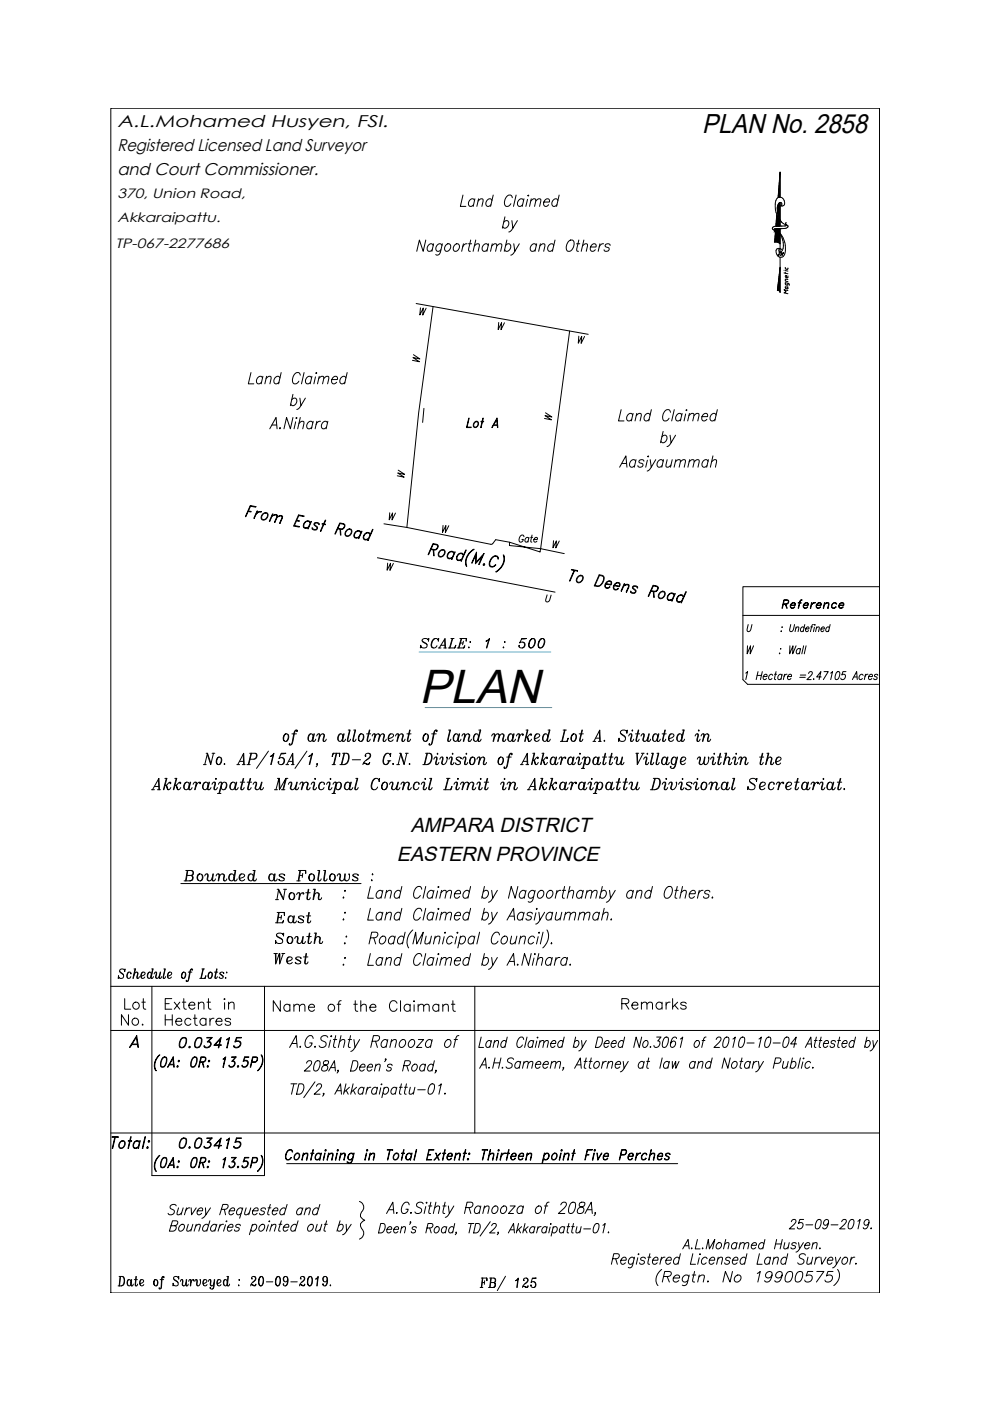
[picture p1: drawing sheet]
<svg xmlns="http://www.w3.org/2000/svg" width="210mm" height="297mm" viewBox="0 0 210 297" stroke-linecap="round" stroke-linejoin="round" font-family="sans-serif">
<defs><g id="words">
<text font-size="10" x="88.9" y="149">PLAN</text>
<g font-size="6.6">
<text x="105.1" y="50.4">by</text>
<text x="65.6" y="88.2" transform="rotate(-90 65.6 88.2)">by</text>
<text x="138.6" y="96">by</text>
</g>
<g font-size="5.7">
<text x="148.9" y="28.3">PLAN No. 2858</text>
<text x="57.1" y="201.4">South</text>
<text x="24.3" y="218.7">No.</text>
<text x="36.7" y="244.8">0.03415</text>
</g>
<g font-size="5.3">
<text x="129.8" y="90.3">Land Claimed</text>
<text x="87.8" y="138.6">SCALE: 1 : 500</text>
<text x="37.7" y="188">Bounded as Follows :</text>
<text x="57.1" y="191.9">North</text>
<text x="57.1" y="196.8">East</text>
<text x="56.8" y="205.7">West</text>
<text x="25" y="215.2">Lot</text>
<text x="56.8" y="215.5">Name of the Claimant</text>
<text x="130.5" y="215.2">Remarks</text>
<text x="36.7" y="223.3">0.03415</text>
</g>
<text font-size="4.9" x="97.7" y="91.7">Lot A</text>
<g font-size="4.4">
<text x="87.8" y="68.1">W</text>
<text x="86.1" y="78">W</text>
<text x="121.4" y="74.1">W</text>
<text x="114.3" y="90.3">W</text>
<text x="82.9" y="102.3">W</text>
<text x="81.1" y="111.5">W</text>
<text x="108.7" y="116.1">Gate</text>
<text x="80.8" y="122.1">W</text>
<text x="114.3" y="128.8">U</text>
<text x="157.3" y="139.7">W : Wall</text>
</g>
<g font-size="4.3">
<text x="87.1" y="176.5">AMPARA DISTRICT</text>
<text x="84.1" y="182.6">EASTERN PROVINCE</text>
</g>
<g font-size="3.6">
<text x="24.9" y="26.9">A.L.Mohamed Husyen, FSI.</text>
<text x="24.9" y="32">Registered Licensed Land Surveyor</text>
<text x="24.9" y="37.1">and Court Commissioner.</text>
</g>
<text font-size="3.5" x="163.7" y="55.4">TH</text>
<g font-size="2.9">
<text x="24.9" y="41.9">370, Union Road,</text>
<text x="24.9" y="47.1">Akkaraipattu.</text>
<text x="24.5" y="52.7">TP-067-2277686</text>
</g>
</g></defs>
<!-- layer: Texabotting -->
<g fill="none" stroke="#000" stroke-width=".21">
<path d="M90.3 50.9l-.6 2.4-.8-2.4-.5 2.4M91.9 52a.49 .49 0 0 0-.9-.2 .89 .89 0 0 0-.1 1.5h.3l.5-.4M91.9 51.7l-.3 1.6M93.7 52l-.1-.2a.86 .86 0 0 0-1.1 .4 .86 .86 0 0 0 .2 1.1h.3l.5-.4M93.8 51.7l-.4 1.8a.73 .73 0 0 1-.8 .6l-.2-.1M94.5 52a.62 .62 0 0 1 .9-.2 .89 .89 0 0 1 0 1.1 .89 .89 0 0 1-1 .3 .96 .96 0 0 1 .1-1.2zM96.3 52a.61 .61 0 0 1 1-.2 .89 .89 0 0 1 0 1.1 .89 .89 0 0 1-1 .3 .94 .94 0 0 1 0-1.2zM98.2 41.4l-.6 2.4h1.2M98.3 51.7l-.4 1.6M99 51.7a.89 .89 0 0 0-.9 .7M99.3 51.7h.7M99.8 50.9l-.5 1.9 .1 .4 .3 .1"/>
<path d="M100.6 52.1l.6-.4 .4 .1-.2 1.5M100.6 42.5l-.1-.2a.87 .87 0 0 0-1.1 .4 .87 .87 0 0 0 .2 1.1h.3l.5-.4M100.7 42.1l-.4 1.7M100.9 50.9l-.6 2.4M101.4 42.6l.6-.5 .4 .2-.2 1.5M101.5 42.1l-.4 1.7M103.5 52l-.1-.2a.86 .86 0 0 0-1.1 .4 .86 .86 0 0 0 .2 1.1h.3l.5-.4M103.6 51.7l-.4 1.6M104.3 52.1l.6-.4 .4 .1-.2 1.5M104.3 42.5l-.1-.2a.87 .87 0 0 0-1.1 .4 .87 .87 0 0 0 .2 1.1h.3l.5-.4M104.4 51.7l-.4 1.6M104.6 41.4l-.6 2.4"/>
<path d="M105.3 52.1l.6-.4 .5 .1-.3 1.5M107.2 52a.61 .61 0 0 1 .9-.2 .89 .89 0 0 1 0 1.1 .89 .89 0 0 1-1 .3l-.1-.3M107.5 50.9l-.6 2.4M108.6 41.9l-.2-.4a.96 .96 0 0 0-1.3 .8 1.21 1.21 0 0 0 .2 1.5 .93 .93 0 0 0 1-.6M108.9 51.7l.3 1.6 .9-1.6M109.2 53.3a1.14 1.14 0 0 1-.9 .8M109.4 41.4l-.5 2.4M111 42.5l-.1-.2a.87 .87 0 0 0-1.1 .4 .87 .87 0 0 0 .2 1.1h.3l.5-.4M111.1 42.1l-.4 1.7M111.8 42.3l-.3 1.5M112 41.4v.2zM112.5 42.6l.6-.5 .5 .2-.3 1.5"/>
<path d="M112.6 42.1l-.3 1.7M113.6 42.6l.6-.5 .5 .2-.3 1.5M113.7 52l-.1-.2a.86 .86 0 0 0-1.1 .4 .86 .86 0 0 0 .2 1.1h.3l.5-.4M113.8 51.7l-.4 1.6M114.5 52.1l.6-.4 .4 .1-.2 1.5M114.6 51.7l-.4 1.6M115.3 42.8h1.2a.49 .49 0 0 0-.3-.7 .92 .92 0 0 0-.9 .6 .92 .92 0 0 0 .3 1.1h.3l.4-.4M117.4 52a.49 .49 0 0 0-.8-.2 .89 .89 0 0 0-.2 1.5h.3l.5-.4M117.7 50.9l-.6 2.4M118.3 42.5l-.1-.2a.87 .87 0 0 0-1.1 .4 .87 .87 0 0 0 .2 1.1h.3l.5-.4M118.6 41.4l-.6 2.4M120.5 51.2a.67 .67 0 0 1 1.2 0 1.56 1.56 0 0 1-1.3 2.1l-.2-.1a1.68 1.68 0 0 1 .3-2z"/>
<path d="M122.2 51.7h.7M122.7 50.9l-.4 1.9v.4l.4 .1M123.5 52.1l.6-.4 .5 .1-.3 1.5M123.8 50.9l-.6 2.4M125.2 52.4h1.2a.49 .49 0 0 0-.3-.7 .92 .92 0 0 0-.9 .6 .92 .92 0 0 0 .3 1h.3l.4-.4M127.2 51.7l-.4 1.6M128 51.7a.89 .89 0 0 0-1 .7M129.4 52l-.1-.2a.59 .59 0 0 0-.6-.1 .59 .59 0 0 0-.4 .6l.8 .3v.3a.59 .59 0 0 1-.5 .4 .59 .59 0 0 1-.5-.4M53.2 79l-.5 2.4h1.1M55.7 79.8l-.3 1.6M56.5 79.8l-.3 1.6M59.6 79l-.5 2.4"/>
<path d="M63.7 79.6l-.2-.5a.96 .96 0 0 0-1.4 .8 1.2 1.2 0 0 0 .3 1.5 .93 .93 0 0 0 1-.6M64.5 79l-.6 2.4M66.1 79.8l-.3 1.6M66.9 79.9l-.4 1.5M67 79.1h.2l-.2 .1zM67.7 79.8l-.4 1.6M73.6 79l-.5 2.4M55.7 80.1l-.2-.2a.86 .86 0 0 0-1 .4 .86 .86 0 0 0 .2 1.1h.3l.5-.4M56.4 80.2l.6-.4 .5 .1-.3 1.5M57.2 90.9l1.3-2.4 .2 2.4M57.7 90.1h.9M59.3 90.8l.1-.1 .1 .1-.2 .1z"/>
<path d="M59.4 80.1a.49 .49 0 0 0-.9-.2 .89 .89 0 0 0-.1 1.5h.3l.5-.4M62.1 88.5l-.5 2.4-.8-2.4-.6 2.4M62.7 89.4l-.4 1.5M63.4 89.8l.6-.5 .4 .1-.2 1.5M63.7 88.5l-.6 2.4M66.1 80.1l-.2-.2a.86 .86 0 0 0-1 .4 .86 .86 0 0 0 .2 1.1h.3l.4-.4M66.3 89.7l-.1-.3a.86 .86 0 0 0-1.1 .4 .86 .86 0 0 0 .3 1.1h.2l.5-.3M66.4 89.3l-.4 1.6M67.2 89.3l-.4 1.6M67.6 80.2l.6-.4 .4 .1-.2 1.5M68 89.3a.89 .89 0 0 0-1 .7M68.7 80.2l.5-.4 .5 .1-.2 1.5"/>
<path d="M69.4 89.7l-.1-.3a.86 .86 0 0 0-1.1 .4 .86 .86 0 0 0 .3 1.1h.2l.5-.3M69.5 89.3l-.4 1.6M70.3 80.5h1.2v-.6a.86 .86 0 0 0-1.1 .4 .86 .86 0 0 0 .2 1.1h.3l.5-.4M73.3 80.1l-.1-.2a.86 .86 0 0 0-1 .4 .86 .86 0 0 0 .2 1.1h.3l.4-.4M131.4 99.1l1.3-2.4 .2 2.4M131.8 98.3h1M134.8 97.8l-.2-.2a.86 .86 0 0 0-1 .4 .86 .86 0 0 0 .2 1.1h.3l.5-.4M134.9 97.5l-.4 1.6M136.5 97.8v-.2a.59 .59 0 0 0-.7-.1 .59 .59 0 0 0-.3 .5l.8 .4v.3a.59 .59 0 0 1-.5 .4 .59 .59 0 0 1-.6-.4M137.3 97.6l-.4 1.5M137.9 97.5l.2 1.6 .9-1.6M138.1 99.1a1.14 1.14 0 0 1-.9 .8"/>
<path d="M140.6 97.8l-.1-.2a.86 .86 0 0 0-1.1 .4 .86 .86 0 0 0 .2 1.1h.3l.5-.4M140.7 97.5l-.4 1.6M141.5 97.5l-.3 1.4 .5 .2 .6-.5M142.5 97.5l-.3 1.6M143.2 97.9l.6-.4 .5 .1-.3 1.5M143.3 97.5l-.4 1.6M144.3 97.9l.6-.4 .4 .1-.2 1.5M146.1 97.9l.6-.4 .5 .1-.3 1.5M146.2 97.5l-.4 1.6M147.2 97.9l.6-.4 .4 .1-.2 1.5M150.1 97.8a.49 .49 0 0 0-.8-.2 .89 .89 0 0 0-.1 1.5h.2l.5-.4M150.2 97.5l-.4 1.6"/>
<path d="M150.9 97.9l.6-.4 .4 .1-.2 1.5M151.2 96.7l-.6 2.4M52.7 108.3l.6 .1-.1 .1-.6-.1M53.1 107.2l1.2 .2-.1 .1-1.1-.2-1.1 2.2zM54.5 108.3l-.7 1.6zM54.6 108.7l.5-.3 .3 .1v.1a.92 .92 0 0 0-1.1 .4zM55.8 108.9a.61 .61 0 0 1 .6-.2 .61 .61 0 0 1 .4 .4 .93 .93 0 0 1-.4 .9 .93 .93 0 0 1-.9 .1 .97 .97 0 0 1 .3-1.2zM55.8 108.9a.55 .55 0 0 1 .9 .2 .75 .75 0 0 1-.3 .9 .75 .75 0 0 1-.9-.2zM57.7 109.4l.7-.3 .4 .2-.5 1.5 .4-1.4-.4-.2zM57.8 109h.1l-.8 1.5zM58.8 109.6l.7-.3 .4 .2-.5 1.5 .4-1.4-.4-.2zM62.9 110.3l.6 .1-.1 .1-.5-.1"/>
<path d="M63.3 109.2l1.2 .2-.1 .1-1-.2-1 2.1 1.1 .2-.1 .2-1.1-.3zM64.7 110.7a.61 .61 0 0 1 .6-.3 .61 .61 0 0 1 .5 .5 .77 .77 0 0 0-1.1-.2 .77 .77 0 0 0-.1 1.2l.8-.1a.61 .61 0 0 1-.6 .2 .61 .61 0 0 1-.5-.4zM65.9 110.5l-.7 1.6zM66.2 112.1l.3 .1h.6M66.6 111.2l.7 .6v.3a.61 .61 0 0 1-.6 .3 .61 .61 0 0 1-.5-.5l.1 .3M66.7 110.9h.4l.5 .2M66.9 110.8l-.2 .5M67.2 111.8l-.2 .5M67.6 111l.1 .2v-.2a.62 .62 0 0 0-.7-.2 .62 .62 0 0 0-.4 .5l.7 .6M68.3 111l.7 .1v.1l-.7-.1zM69 110.3h.1l-1.2 2.3zM71.6 112l.7 .1a.71 .71 0 0 0 .7-.8l-.9-.3-1.1 2.2 1-2.3 1.1 .3a.81 .81 0 0 1-.8 1.1l-.7-.2"/>
<path d="M72.1 112.2l.2 1.3-.1-1.3M73.5 112.4a.64 .64 0 0 1 1-.1 .93 .93 0 0 1-.2 1.1 .93 .93 0 0 1-1.1 .1 .97 .97 0 0 1 .3-1.1zM73.6 112.4a.55 .55 0 0 1 .9 .2 .75 .75 0 0 1-.3 .9 .75 .75 0 0 1-1-.2l.1-.4zM75.4 112.7a.61 .61 0 0 1 .6-.2 .61 .61 0 0 1 .5 .5 .77 .77 0 0 0-1.1-.2 .77 .77 0 0 0-.1 1.1h.8a.61 .61 0 0 1-.6 .2 .61 .61 0 0 1-.5-.5zM76.7 112.6h.1l-.8 1.6zM77.4 113.1a.61 .61 0 0 1 .6-.2 .61 .61 0 0 1 .5 .4 .77 .77 0 0 0-1.1-.1 .77 .77 0 0 0-.1 1.1l.8-.1a.64 .64 0 0 1-1 .1 .97 .97 0 0 1 .3-1.2zM79 112.2l-1.1 2.4zM91.4 116.4l.7 .1a.7 .7 0 0 0 .7-.8l-.9-.3-1.1 2.2 1-2.4 1 .4a.8 .8 0 0 1-.7 1l-.7-.1M91.9 116.6l.2 1.2-.2-1.2M93.3 116.8a.61 .61 0 0 1 .6-.3 .61 .61 0 0 1 .5 .5 .93 .93 0 0 1-.4 .9 .93 .93 0 0 1-1 0 .97 .97 0 0 1 .3-1.1zM93.4 116.8a.54 .54 0 0 1 .9 .1l-.1 .4a.72 .72 0 0 1-.4 .6 .72 .72 0 0 1-.8-.1 1 1 0 0 1 .4-1zM95.2 117.1a.66 .66 0 0 1 1 0l.1 .2a.77 .77 0 0 0-1.1-.1 .77 .77 0 0 0-.1 1.1l.8-.1a.64 .64 0 0 1-1 .1 1.01 1.01 0 0 1 .3-1.2z"/>
<path d="M96.4 117l-.7 1.6zM97.2 117.5a.61 .61 0 0 1 .6-.2 .61 .61 0 0 1 .5 .4 .77 .77 0 0 0-1.1-.1 .77 .77 0 0 0-.1 1.1l.8-.1a.61 .61 0 0 1-.6 .3 .61 .61 0 0 1-.5-.5zM98.8 116.6h.1l-1.2 2.3zM99.4 117.3l1.1-.8a3.1 3.1 0 0 0-1.5 3.5 2.16 2.16 0 0 1 .4-2.7zM101 117l-.1 2.2 1.7-1.8-1 2.3h-.1l.8-1.8-1.5 1.6 .1-1.9-.9 1.8zM102.5 119.6h.2v.2l-.2 .1zM102.6 119.7v.1zM104.3 118.3a.72 .72 0 0 1 .8-.5 .72 .72 0 0 1 .6 .8l-.3-.6a1.44 1.44 0 0 0-1.5 1.9 .92 .92 0 0 0 1.2-.1 .75 .75 0 0 1-1 .4 .75 .75 0 0 1-.3-1zM106.7 117.7a2.73 2.73 0 0 1-1.6 3.5 3.1 3.1 0 0 0 1.6-3.5zM121.2 120.7l1.3 .3-.1 .1-1.3-.3zM121.7 121l-1 2.2 1.1-2.2M122.6 122.2a.61 .61 0 0 1 .6-.2 .61 .61 0 0 1 .5 .4 .94 .94 0 0 1-1.4 1 .97 .97 0 0 1 .3-1.2z"/>
<path d="M122.7 122.2a.55 .55 0 0 1 .9 .2 .75 .75 0 0 1-.4 .9 .75 .75 0 0 1-.9-.2zM127 121.9l.7 .1a1.23 1.23 0 0 1-.2 1.9l-.5 .4-1-.1zM127.1 122l.8 .3a1.66 1.66 0 0 1-1.2 1.9l-.5-.1zM128.5 123.7l1 .2 .1-.4a.77 .77 0 0 0-1 .1 .77 .77 0 0 0-.1 1h.6l.2-.2a.53 .53 0 0 1-.6 .4 .53 .53 0 0 1-.5-.5 .93 .93 0 0 1 .4-.9 .93 .93 0 0 1 1-.1l-.1 .7-1.1-.2M130.3 124.1l1 .2 .1-.5a.77 .77 0 0 0-1.1 .1 .77 .77 0 0 0 0 1l.3 .1 .5-.3a.53 .53 0 0 1-.5 .4 .53 .53 0 0 1-.5-.2 .93 .93 0 0 1 .2-1.1 .93 .93 0 0 1 1.1-.1l-.1 .7-1.1-.2M132.3 124.2l.7-.3 .4 .2-.5 1.4 .4-1.3-.4-.2zM132.4 123.7l.1 .1-.8 1.5zM133.8 125.5l.5 .2h.3M134.1 124.6l.7 .6v.2a.6 .6 0 0 1-.6 .4 .6 .6 0 0 1-.5-.5l.1 .3M134.2 124.4h.7l.2 .1M134.4 124.3l-.2 .4M134.7 125.2l-.2 .5"/>
<path d="M135.1 124.4l.1 .3v-.3a.62 .62 0 0 0-.6-.2 .62 .62 0 0 0-.5 .5l.7 .6M138.1 125.2l.7 .2a.7 .7 0 0 0 .7-.9l-1-.3-1.1 2.2 1.1-2.3 1 .3a.8 .8 0 0 1-.8 1.1l-.7-.2M138.5 125.4l.2 1.3-.1-1.2M140 125.6a.61 .61 0 0 1 .6-.3 .61 .61 0 0 1 .4 .5 .93 .93 0 0 1-.4 .9 .93 .93 0 0 1-.9 0 .97 .97 0 0 1 .3-1.1zM140.1 125.6a.54 .54 0 0 1 .8 .2v.3a.72 .72 0 0 1-.4 .7 .72 .72 0 0 1-.8-.2 1 1 0 0 1 .4-1zM141.8 126a.63 .63 0 0 1 1-.1l.1 .3a.77 .77 0 0 0-1.1-.1 .77 .77 0 0 0-.1 1.1l.8-.1a.64 .64 0 0 1-1 0 1 1 0 0 1 .3-1.1zM143.1 125.8l-.7 1.6zM143.8 126.3a.61 .61 0 0 1 .6-.2 .61 .61 0 0 1 .5 .5 .77 .77 0 0 0-1.1-.2 .77 .77 0 0 0-.1 1.1h.8a.61 .61 0 0 1-.6 .2 .61 .61 0 0 1-.5-.5zM145.4 125.4l.1 .1-1.1 2.3z"/>
</g>
<!-- layer: Wall -->
<path d="M88.2 64.4l36.5 6.5M91.8 65l-3 22.5-2.5 24.3M120.8 70.2l-6.2 46.1 5 1.1M80 118.3l37.7 7.2M81.4 111.1l4.9 .7 17.8 3.6M108 115l-2.9-.6-.6 .8-.4 .2M23.5 218.5h163M23.5 240.2h163M60.8 246.7h82.9" fill="none" stroke="#000" stroke-width=".21"/>
<!-- layer: WF -->
<g fill="none" stroke="#000" stroke-width=".21">
<path d="M166.2 57.9l.9 .1M166.2 57.3h.1M166.5 56.7v.3l.4 .1M166.5 57.7v.3M166.5 57.4l.6 .1M167.1 59.3l-.4-.1-.2 .1v.3l.6 .1M167.1 58.5l-.2 .4-.3-.1v-.4h.2v.5M167.1 56.8l-.2 .3M105.7 68.4l-.1 1.5 .8-1.5-.2 1.5 .8-1.5M166.5 61l.4 .3M166.9 60.5l-.4-.2v-.4l.7 .2 .1 .4M166.9 60.9l-.4-.1v.2"/>
<path d="M166.9 60.9l.2 .2-.2 .1M167.1 61.6l-.9-.2 .5 .5-.5 .2 .9 .2M167.1 60.1l-.2 .4M167.1 60.8l-.2 .1M89.9 86.6l-.3 3M93.9 111.4l-.1 1.5 .7-1.5-.1 1.5 .8-1.4M117.4 114.6l-.2 1.5 .8-1.4-.2 1.5 .8-1.5M157.5 130.5h29M158.6 132.4l-.2 1.1 .2 .4 .5-.2 .3-1.3M165.6 133.8h.1zM165.8 132.9v.2zM166.1 128h.6a.5 .5 0 0 0 .4-.7h-.8l-.5 1.7 .4-1.8h.7l.3 .3a.62 .62 0 0 1-.5 .6h-.6"/>
<path d="M166.5 128.1l.4 .9-.3-.9M167.7 132.4l-.3 1.1 .3 .4 .3-.1 .2-.3 .3-1.1M167.7 128.3h.8l.1-.2a.5 .5 0 0 0-.9 .1 .5 .5 0 0 0 .4 .7l.3-.3a.47 .47 0 0 1-.6 .4 .47 .47 0 0 1-.2-.7 .55 .55 0 0 1 .5-.5 .55 .55 0 0 1 .6 .3l-.1 .3h-.9M168.7 133.2l.4-.3 .3 .1-.2 .9M168.8 132.9l-.2 1M169.2 127.8h.6zM169.8 127.3l-.6 1.7 .4-1.5 .1-.2 .4-.1-.4 .1M170.4 128.3h.9v-.2a.5 .5 0 0 0-.8 .1 .5 .5 0 0 0 .4 .7l.3-.3a.47 .47 0 0 1-.6 .4 .47 .47 0 0 1-.3-.7 .55 .55 0 0 1 .5-.5 .55 .55 0 0 1 .6 .3l-.1 .3h-.9M170.5 133.1l-.1-.1a.49 .49 0 0 0-.6 .3 .49 .49 0 0 0 .3 .6l.2-.2M170.6 132.4l-.3 1.5M170.8 133.3h.7v-.2a.47 .47 0 0 0-.7 .2 .47 .47 0 0 0 .3 .6l.3-.2M171.9 132.9h.4"/>
<path d="M172.1 127.8l-.3 1.2zM172.2 128l.6-.2-.4 .1-.4 .4zM172.5 132.4l-.4 .3-.3 1.2M172.7 133l-.2 .9M172.8 132.4v.2zM173.1 133.2l.3-.3 .3 .1-.2 .9M173.2 128.3h.8l.1-.2a.5 .5 0 0 0-.9 .1 .5 .5 0 0 0 .4 .7l.3-.3a.47 .47 0 0 1-.6 .4 .47 .47 0 0 1-.2-.7 .55 .55 0 0 1 .4-.5 .55 .55 0 0 1 .6 .3v.3h-1M173.2 132.9l-.3 1M174.1 133.3h.7v-.2a.47 .47 0 0 0-.7 .2 .47 .47 0 0 0 .3 .6l.3-.2M174.8 127.8l-.3 1.2zM174.8 128.1l.5-.3 .4 .1-.1 1.1v-1.1h-.3zM175.8 133.1v-.1a.49 .49 0 0 0-.7 .3 .49 .49 0 0 0 .3 .6l.3-.2"/>
<path d="M176 132.4l-.3 1.5M176.5 128a.55 .55 0 0 1 .9 0l-.1 .1a.5 .5 0 0 0-.8 .1 .5 .5 0 0 0 .4 .7l.3-.3a.47 .47 0 0 1-.6 .4 .47 .47 0 0 1-.3-.7zM178 128.3h.8v-.2a.5 .5 0 0 0-.8 .1 .5 .5 0 0 0 .4 .7l.3-.3a.47 .47 0 0 1-.6 .4 .47 .47 0 0 1-.2-.7 .55 .55 0 0 1 .4-.5 .55 .55 0 0 1 .6 .3v.3h-1M186.5 124.4h-29v19.7l1 1h28M158.1 142.7l.4-.3-.4 1.7M160.5 143.2h.9M160.7 142.4l-.4 1.7M161.6 142.4l-.4 1.7M161.8 143.4h.8v-.3a.58 .58 0 0 0-.8 .1 .58 .58 0 0 0 .1 .8l.3 .1 .3-.2M163.8 143.2a.54 .54 0 0 0-.7-.1 .54 .54 0 0 0-.1 .8l.2 .2 .5-.2M164.2 143h.5M164.5 142.4l-.3 1.4v.2l.3 .1"/>
<path d="M165.8 143.2a.55 .55 0 0 0-.8-.1 .55 .55 0 0 0-.1 .8 .33 .33 0 0 0 .6 .1l.1-.1M165.8 143l-.2 1.1M166.3 143l-.2 1.1M166.9 143h-.4l-.3 .4M167 143.4h.8v-.3a.57 .57 0 0 0-.8 .1 .57 .57 0 0 0 .1 .8l.3 .1 .3-.2M169.6 143.6h1.1M169.7 143.1h1.1M171.4 142.8l.4-.4 .4 .2-.1 .4-1 1.1h.9M172.5 144h.1zM174.1 143.5h-.9l.9-1.1-.4 1.7M174.7 142.4h.9l-1 1.7M176.1 142.7l.4-.3-.4 1.7"/>
<path d="M177.5 142.5h.5v.6a.93 .93 0 0 1-.7 1l-.2-.1v-.6zM179.4 142.4h-.7l-.2 .7a.49 .49 0 0 1 .7 0 .49 .49 0 0 1-.1 .8l-.6 .2-.2-.3M180.7 144.1l.9-1.7 .2 1.7M181 143.5h.7M183 143.2a.55 .55 0 0 0-.7-.1 .55 .55 0 0 0-.2 .8l.2 .2 .5-.2M183.5 143l-.2 1.1M184 143h-.3l-.3 .4M184.2 143.4h.8v-.3a.57 .57 0 0 0-.8 .1 .57 .57 0 0 0 0 .8l.3 .1 .4-.2M186.1 143.2v-.2a.4 .4 0 0 0-.5 0 .4 .4 0 0 0-.2 .4l.5 .2 .1 .3-.4 .2-.3-.1v-.1M38.3 187.3h38.2M23.5 209.1h163M32.2 209.1v40.1h23.9v-40.1"/>
<path d="M100.7 209.1v31.1"/>
</g>
<!-- layer: 0 -->
<g fill="none" stroke="#000" stroke-width=".21">
<path d="M43.7 159.7h.3M45 159.7h.6M45.3 159.7l-.6 2.4-.7-2M51.6 159.9l.1 2.2M52.9 159.7l1.5 .1a.76 .76 0 0 1-.6 1.2h-.8M53.2 159.7l-.6 2.4M53.3 159.7l-.6 2.4M54.1 159.7l.2 .1a.79 .79 0 0 1-.5 1.2M56.9 159.3l-2.5 3.6M59.6 159.8l1-.1h-1l-.4 1.2a.71 .71 0 0 1 1-.1 .71 .71 0 0 1 0 1 .67 .67 0 0 1-.7 .3 .67 .67 0 0 1-.5-.6l.1-.1v.3M60.6 155.6a.82 .82 0 0 0-.6 .8 .82 .82 0 0 0 .6 .8 .81 .81 0 0 0 .7-.8 .81 .81 0 0 0-.7-.8 1.17 1.17 0 0 0-.4 1.5M61 155.7a1.22 1.22 0 0 1-.4 1.5"/>
<path d="M61.9 155.6h1M62 159.9l.1 2.2M62.8 154.8a2.68 2.68 0 0 0-.6 1.9l-.3 1.1-.5 .2v-.4v.3M63 154.9v.2l.1-.2-.3-.1-.4 .4-.6 2.7M65.1 159.3l-2.6 3.6M65.6 155.7l.5-.1a.94 .94 0 0 1-.4 1.6 .91 .91 0 0 1-.1-1.5zM65.9 155.6a1.17 1.17 0 0 0-.4 1.5M66.6 155.6l-.3 1.5 .4 .1 .3-.5M66.7 155.6l-.3 1.2 .1 .4M67.1 156l.3-.4 .4 .1-.3 1.5M67.6 155.6l.1 .3-.3 1.3M67.7 156.4l.4-.7a.4 .4 0 0 1 .5-.1 .4 .4 0 0 1 .2 .4l-.2 .7 .1 .5"/>
<path d="M68.5 155.6l.2 .2-.2 1.3 .4 .1 .3-.5M70.7 159.7l-.3 .7 .2-.7h1.5l-.1 .7v-.7M71.3 159.7l-.6 2.4M71.4 159.7l-.6 2.4M71.9 155.7l.5-.1a.95 .95 0 0 1-.4 1.6 .9 .9 0 0 1-.1-1.5zM72.2 155.6a1.19 1.19 0 0 0-.4 1.5M72.7 159.7l1.1 .1a1.56 1.56 0 0 1-.1 1.8 1.56 1.56 0 0 1-1.6 .5M72.9 155.6a1.68 1.68 0 0 0-.2 1.6h.3l.3-.5M73 159.7l-.6 2.4M73 155.6a1.68 1.68 0 0 0-.2 1.6M73 159.7l-.5 2.4M73.5 159.7a1.5 1.5 0 0 1-.5 2.4"/>
<path d="M73.8 154.8h.4l-.5 2 .1 .4M74.1 154.8l-.5 2.3 .4 .1 .3-.5M75 154.8h.4l-.5 2 .1 .4M75.3 154.8l-.5 2.3 .4 .1 .3-.5M76.6 155.6a.82 .82 0 0 0-.7 .8 .82 .82 0 0 0 .7 .8 .81 .81 0 0 0 .6-.8 .81 .81 0 0 0-.6-.8 1.19 1.19 0 0 0-.4 1.5M77 155.7a1.22 1.22 0 0 1-.4 1.5M77.7 155.6h.9M78.2 159.7a.57 .57 0 0 1 .3 .5 .57 .57 0 0 1-.3 .5l-.6 .5M78.3 154.8l-.5 2.3 .4 .1 .3-.5M78.4 154.8l-.5 2 .1 .4M78.9 156l.3-.4 .4 .1-.3 1.5M79.4 155.6l.1 .3-.3 1.3"/>
<path d="M79.5 156.4l.4-.7a.41 .41 0 0 1 .4-.1 .41 .41 0 0 1 .2 .4l-.2 1.2M80.3 155.6l.1 .4-.2 1.2M80.4 156.4l.4-.7a.4 .4 0 0 1 .5-.1 .4 .4 0 0 1 .2 .4l-.2 .7 .1 .5M81.2 155.6l.2 .2-.2 1.3 .4 .1 .3-.5M82.1 159.7a1.93 1.93 0 0 0-.6 2.3l.2 .1M82.4 156.6a1.26 1.26 0 0 0 1.1-.7l-.3-.3a.82 .82 0 0 0-.9 .7 .82 .82 0 0 0 .6 .9l.5-.4M82.7 159.9l.2-.2-.1 .7v-.2a.62 .62 0 0 0-.6-.5 .62 .62 0 0 0-.6 .4l-.3 .6a.98 .98 0 0 0 .4 1.4l.5-.1 .4-.7M82.9 155.6a1.17 1.17 0 0 0-.4 1.5M83.9 156l.2-.4 .4 .1-.3 1.5M84.3 155.6l.1 .3-.3 1.3M84.4 156.4l.4-.7a.41 .41 0 0 1 .5-.1 .41 .41 0 0 1 .2 .4l-.2 .7 .1 .5M84.7 159.7h.3"/>
<path d="M85.2 155.6l.2 .2-.2 1.3 .4 .1 .3-.5M86 159.7h.6M86.3 159.7l-.6 2.4-.7-2M86.3 155.6h.9M86.9 154.8l-.5 2.3 .4 .1 .3-.5M87 154.8l-.5 2 .1 .4M90.2 159.7l1.2 .1a1.55 1.55 0 0 1-.1 1.8 1.55 1.55 0 0 1-1.6 .5M90.3 155.6a.82 .82 0 0 0-.7 .8 .82 .82 0 0 0 .7 .8 .81 .81 0 0 0 .6-.8 .81 .81 0 0 0-.6-.8 1.19 1.19 0 0 0-.4 1.5M90.5 159.7l-.6 2.4M90.6 159.7l-.6 2.4M90.6 155.7a1.22 1.22 0 0 1-.3 1.5M91.1 159.7a1.49 1.49 0 0 1-.6 2.4"/>
<path d="M91.5 155.6h1M92.4 154.8a3.5 3.5 0 0 0-.7 2.4l-.3 .7-.4 .1v-.4v.3M92.6 154.9v.2l.1-.2-.3-.1-.4 .4-.6 2.7M92.8 159.7v.2zM95.1 154.8h.4l-.5 2 .1 .4M95.4 154.8l-.5 2.3 .4 .1 .3-.5M96 159.7v.2zM96.4 155.7l.5-.1a.95 .95 0 0 1-.4 1.6 .9 .9 0 0 1-.1-1.5zM96.7 155.6a1.19 1.19 0 0 0-.4 1.5M97.4 155.6a1.68 1.68 0 0 0-.2 1.6h.3l.2-.5M97.5 155.6a1.68 1.68 0 0 0-.2 1.6M97.9 156l.3-.4 .4 .1-.3 1.5"/>
<path d="M98.4 155.6l.1 .3-.3 1.3M98.5 156.4l.4-.7a.41 .41 0 0 1 .5-.1 .41 .41 0 0 1 .2 .4l-.2 .7 .1 .5M98.9 159.7v.2zM99.3 155.6l.2 .2-.2 1.3 .4 .1 .3-.5M100.7 155.7l.4-.1a.94 .94 0 0 1-.3 1.6 .9 .9 0 0 1-.1-1.5zM100.9 155.6a1.17 1.17 0 0 0-.3 1.5M101.5 154.8h.4l-.5 2 .1 .4M101.8 154.8l-.5 2.3 .4 .1 .3-.5M104.2 156l.3-.4 .4 .1-.3 1.5M104.7 155.6l.1 .3-.3 1.3M104.8 156.4l.4-.7a.4 .4 0 0 1 .5-.1 .4 .4 0 0 1 .2 .4l-.3 1.2M105.6 155.6l.2 .4-.3 1.2"/>
<path d="M105.8 156.4l.4-.7a.4 .4 0 0 1 .5-.1 .4 .4 0 0 1 .2 .4l-.2 .7 .1 .5M106.6 155.6l.2 .2-.2 1.3 .4 .1 .3-.5M107.9 155.7l.5-.1a.95 .95 0 0 1-.4 1.6 .9 .9 0 0 1-.1-1.5zM108.2 155.6a1.17 1.17 0 0 0-.4 1.5M108.3 159.7a3.5 3.5 0 0 0-.7 2.4l-.3 .7-.4 .1v-.3v.2M108.5 159.8v.3l.1-.3-.3-.1-.4 .5-.6 2.6M108.9 155.6a1.68 1.68 0 0 0-.2 1.6h.3l.3-.5M109 155.6l-.3 1.2 .1 .4M109.5 156l.3-.4 .4 .1-.3 1.5M110 155.6l.1 .3-.3 1.3M110.8 155.7v.2v-.3l-.3 .1-.4 .7M111.5 154.8h.4l-.6 2.4"/>
<path d="M111.7 159.9l.1 2.2M111.8 154.8l-.6 2.4M112.6 155.7v.2l.1-.2-.2-.1-.6 .6-.4 .1M112.7 156.7l-.2 .4-.4 .1-.4-.9 .2 .1 .3 .8M113 159.7h.4l-.6 2.4M113.3 159.7l-.6 2.4M113.4 156.6a1.26 1.26 0 0 0 1-.7l-.2-.3a.82 .82 0 0 0-.9 .7 .82 .82 0 0 0 .6 .9l.5-.4M113.9 155.6a1.17 1.17 0 0 0-.4 1.5M114.9 159.7h.4l-.6 2.4M115.2 159.7l-.6 2.4M115.3 155.7l.5-.1a.94 .94 0 0 1-.4 1.6 .9 .9 0 0 1-.1-1.5zM115.6 155.6a1.17 1.17 0 0 0-.4 1.5"/>
<path d="M116.2 154.8h.4l-.5 2 .1 .4M116.5 154.8l-.5 2.3 .4 .1 .3-.5M118.8 157.2h1.5l.2-.7-.3 .7M119.4 154.8h.7M119.7 154.8l-.6 2.4M119.8 154.8l-.6 2.4M121.6 155.6a.82 .82 0 0 0-.6 .8 .82 .82 0 0 0 .6 .8 .81 .81 0 0 0 .7-.8 .81 .81 0 0 0-.7-.8 1.17 1.17 0 0 0-.4 1.5M122 155.7a1.22 1.22 0 0 1-.4 1.5M122.8 155.6h.9M123 159.7v.2zM123.4 154.8l-.5 2.3 .4 .1 .3-.5M123.5 154.8l-.5 2 .1 .4"/>
<path d="M125.7 157.2h.6M125.9 157.2l1.3-2.4 .1 2.4M126.3 156.5h.9M126.9 157.2h.6M127.1 155l.1 2.2M128.1 157v.2zM128.3 159.7l-.5 2.3 .4 .1 .3-.4M128.4 159.7l-.5 2.1 .1 .3M129.7 159.7l-.5 2.3 .4 .1 .3-.4M129.8 159.7l-.5 2.1 .1 .3M131.5 155.4l.9 .6a.7 .7 0 0 1-.2 1.2 .7 .7 0 0 1-.9-.7l-.1 .7 .1-.2M132.8 155l.2-.2-.1 .7a.57 .57 0 0 0-.5-.7l-.7 .1-.2 .5 1.1 1"/>
<path d="M133.3 156l.3-.4 .4 .1-.2 1 .1 .5M133.8 155.6l.1 .4-.2 1.1 .4 .1 .3-.5M134.1 154.8v.2zM134.7 155.6h.9M134.8 159.7h.6M135 159.7l.1 2.4 1.3-2.4M135.1 159.7l.1 2.2M135.3 154.8l-.5 2.3 .4 .1 .3-.5M135.4 154.8l-.5 2 .1 .4M135.9 156l.3-.4 .4 .1-.2 1 .2 .5M136 159.7h.6M136.4 155.6l.1 .4-.2 .7a.39 .39 0 0 0 .2 .5 .39 .39 0 0 0 .5-.1l.4-.7 .2-.8"/>
<path d="M137.3 159.7v.2zM137.4 156.4v.8h.3l.3-.5M137.7 155.6a1.68 1.68 0 0 0-.2 1.6M138.1 159.7h.4l-.5 2.1 .1 .3M138.4 159.7l-.5 2.3 .4 .1 .3-.4M138.6 155.7l.5-.1a.94 .94 0 0 1-.4 1.6 .91 .91 0 0 1-.1-1.5zM138.9 155.6a1.17 1.17 0 0 0-.4 1.5M139.3 159.7h.4l-.5 2.1 .1 .3M139.6 159.7l-.5 2.3 .4 .1 .3-.4M139.6 155.6l-.3 1.5 .4 .1 .3-.5M139.7 155.6l-.3 1.2 .1 .4M140.4 155.6h.9"/>
<path d="M141 154.8l-.5 2.3 .4 .1 .3-.5M141.1 154.8l-.5 2 .1 .4M141.8 156.6a1.22 1.22 0 0 0 1.1-.7l-.3-.3a.82 .82 0 0 0-.8 .7 .82 .82 0 0 0 .5 .9l.5-.4M142.3 155.6a1.17 1.17 0 0 0-.4 1.5M143.8 155.7l.5-.1a.95 .95 0 0 1-.4 1.6 .9 .9 0 0 1-.1-1.5zM144.1 155.6a1.19 1.19 0 0 0-.4 1.5M144.7 154.8h.3l-.4 2 .1 .4M144.9 154.8l-.4 2.3 .4 .1 .2-.5M147.4 156l.3-.4 .4 .1-.2 1 .1 .5M147.9 155.6l.1 .4-.2 1.1 .4 .1 .2-.5M148.2 154.8v.2zM148.6 156l.3-.4 .4 .1-.3 1.5"/>
<path d="M149.1 155.6l.1 .3-.3 1.3M149.2 156.4l.4-.7a.4 .4 0 0 1 .5-.1 .4 .4 0 0 1 .2 .4l-.2 .7 .1 .5M150 155.6l.2 .2-.2 1.3 .4 .1 .3-.5M151.4 159.7v.2zM152.7 159.7l-.5 2.3 .4 .1 .3-.4M152.8 159.7l-.5 2.1 .1 .3M153.7 159.7h.4l-.6 2.4M154 159.7l-.6 2.4M156.1 159.7v.2zM161.6 159.7l-.4 2.3 .3 .1 .3-.4M161.7 159.7l-.5 2.1 .1 .3M162.6 159.7h.4l-.6 2.4"/>
<path d="M162.9 159.7l-.6 2.4M32.1 167.4h.6M32.3 167.4l1.4-2.4 .1 2.4M32.7 166.7h1M33.4 167.4h.6M33.6 165.3l.1 2.1M35 165h.4l-.7 2.4M35.3 165l-.7 2.4M36.1 165.9v.3l.1-.3-.2-.1-.6 .6-.4 .1M36.2 167l-.2 .3-.4 .1-.4-.9 .2 .1 .3 .8M37.1 165h.4l-.6 2.4M37.4 165l-.7 2.4"/>
<path d="M38.2 165.9v.3l.1-.3-.2-.1-.6 .6-.4 .1M38.3 167l-.2 .3-.4 .1-.4-.9 .2 .1 .3 .8M39.3 165.9l.5-.1a.92 .92 0 0 1 .3 1 .92 .92 0 0 1-.7 .6 .86 .86 0 0 1-.1-1.5zM39.6 165.8a1.13 1.13 0 0 0-.4 1.5M40.3 165.8l-.3 1.5 .4 .1 .3-.4M40.4 165.8l-.3 1.3 .1 .3M40.9 166.3l.4-.5 .4 .1-.3 1.5M41.5 165.8l.1 .4-.3 1.2M42.4 165.9v.3v-.4l-.4 .1-.4 .7M43.1 162.1h.6M43.3 165.9l.5-.1a.92 .92 0 0 1 .3 1 .92 .92 0 0 1-.7 .6 .86 .86 0 0 1-.1-1.5zM43.6 165.8a1.13 1.13 0 0 0-.4 1.5"/>
<path d="M44.3 165.8l-.3 1.5 .4 .1 .3-.4M44.4 165.8l-.3 1.3 .1 .3M44.7 161.8l-.7-2.1-.6 2.4M44.9 166.3l.4-.5 .4 .1-.2 1.1 .1 .4M45.5 165.8l.1 .5-.2 1 .4 .1 .3-.4M45.8 165v.3zM46.1 168.2h.7M46.3 166.3l.3-.5 .4 .1-.5 2.3M46.4 160.5a.81 .81 0 0 0-.6 .8 .81 .81 0 0 0 .6 .8 .81 .81 0 0 0 .7-.8 .81 .81 0 0 0-.7-.8 1.17 1.17 0 0 0-.4 1.5M46.8 160.6a1.19 1.19 0 0 1-.4 1.5M46.8 165.8l.1 .4-.5 2M47.3 165.9a.52 .52 0 0 1 .8 .4 .77 .77 0 0 1-.1 .9 .77 .77 0 0 1-1 .1 1.26 1.26 0 0 1 .3-1.4z"/>
<path d="M47.6 161.9v.2zM47.9 165.9a1.16 1.16 0 0 1-.4 1.5M49 165.9l.6-.1a.92 .92 0 0 1 .3 1 .92 .92 0 0 1-.8 .6 .86 .86 0 0 1-.1-1.5zM49.4 165.8a1.13 1.13 0 0 0-.5 1.5M50.1 165.8l-.3 1.5 .4 .1 .3-.4M50.2 165.8l-.3 1.3 .1 .3M50.2 162.1h.6M50.4 162.1l1.3-2.4 .1 2.4M50.8 161.4h.9M50.9 165.8h1M51.4 162.1h.6M51.6 165l-.6 2.3 .5 .1 .3-.4"/>
<path d="M51.7 165l-.6 2.1 .2 .3M52.4 162.1h.6M52.4 165.8h1M53 165l-.5 2.3 .4 .1 .4-.4M53.1 165l-.5 2.1 .1 .3M53.7 166.3l.3-.5h.3a1.55 1.55 0 0 1-.1 1.4l.2 .2M54.2 165.8a1.55 1.55 0 0 1-.1 1.4 .48 .48 0 0 0 .7 .1l.4-.7 .3-.8M55.2 166.6v.8h.4l.3-.4M55.6 165.8l-.4 1.3 .2 .3M57.9 160.2l-.5 1.9M58 160.1l-.7 .3 .8-.7-.6 2.4M58.2 167.4h.6"/>
<path d="M58.5 167.4l.6-2.4 .1 2.4 1.4-2.4-.6 2.4M58.8 165h.4l.2 2.2M59.7 167.4h.7M59.8 160.6a.81 .81 0 0 1 .5 .8 .81 .81 0 0 1-.6 .7M60.6 162.1h.6M60.6 165h.4M60.7 165l-.6 2.4M60.8 162.1l1.3-2.4 .1 2.4M61.1 166.3l.3-.5h.4a1.55 1.55 0 0 1-.1 1.4l.2 .2M61.2 161.4h.9M61.7 165.8a1.55 1.55 0 0 1-.1 1.4 .48 .48 0 0 0 .7 .1l.4-.7 .2-.8M61.8 162.1h.6"/>
<path d="M62.7 166.6v.8h.3l.3-.4M63 165.8l-.3 1.3 .1 .3M63.6 166.3l.3-.5 .4 .1-.3 1.5M64.1 165.8l.1 .4-.3 1.2M64.2 166.6l.2-.4a.54 .54 0 0 1 .9-.1 1.57 1.57 0 0 0-.1 1.3M65 165.8l.2 .3a1.57 1.57 0 0 0-.1 1.3h.3l.4-.4M66 166.3l.3-.5 .4 .1-.2 1.1 .1 .4M66.1 160.2l-.5 1.9M66.1 160.1l-.6 .3 .7-.7-.5 2.4M66.5 165.8l.1 .5-.2 1 .4 .1 .3-.4M66.8 165v.3zM67.3 162l-.1 .1-.1-.1 .1-.1 .1 .2-.3 .5"/>
<path d="M68.2 165.8a1.13 1.13 0 0 0-.4 1.5M68.7 166.2v.1l.1-.1a.59 .59 0 0 0-.9-.3 .81 .81 0 0 0-.4 .9 .81 .81 0 0 0 .7 .6l.3-.1 .2-.3M69.2 166.3l.3-.5 .5 .1-.2 1.1 .1 .4M69.8 165.8l.1 .5-.3 1 .5 .1 .3-.4M70.1 165v.3zM70.4 168.2h.7M70.4 162.1h.7M70.6 166.3l.3-.5 .4 .1-.5 2.3M71.1 165.8l.1 .4-.5 2M71.5 165.9a.52 .52 0 0 1 .9 .4 .77 .77 0 0 1-.2 .9 .77 .77 0 0 1-.9 .1 1.26 1.26 0 0 1 .2-1.4zM72.2 165.9a1.16 1.16 0 0 1-.4 1.5M73.3 165.9l.6-.1a.92 .92 0 0 1 .2 1 .92 .92 0 0 1-.7 .6 .86 .86 0 0 1-.1-1.5z"/>
<path d="M73.6 165.8a1.13 1.13 0 0 0-.4 1.5M74.4 165.8a1.66 1.66 0 0 0-.2 1.6h.3l.3-.4M74.5 165.8l-.3 1.3 .1 .3M74.7 161.1h1.7M75.4 165h.5l-.6 2.1 .1 .3M75.8 165l-.6 2.3 .4 .1 .4-.4M77.3 161.8l.5 .3h.3l.3-.4-.3 .3-.8-.2-.3 .1M77.5 160.2v.2a.55 .55 0 0 1 .4-.7 .55 .55 0 0 1 .6 .3 .55 .55 0 0 1-.2 .7l-.3 .3a1.76 1.76 0 0 0-1.1 1.1M79.6 165a1.86 1.86 0 0 0-.6 2.3l.2 .1M80.3 165.3l.2-.3-.1 .7v-.2a.76 .76 0 0 0-.9-.5 .76 .76 0 0 0-.6 .7l-.1 .4a.94 .94 0 0 0 .4 1.3 .75 .75 0 0 0 .9-.5M81.5 165.8a.8 .8 0 0 0-.7 .8 .8 .8 0 0 0 .7 .8 .8 .8 0 0 0 .7-.8 .8 .8 0 0 0-.7-.8 1.13 1.13 0 0 0-.4 1.5M82 165.9a1.16 1.16 0 0 1-.5 1.5"/>
<path d="M82.2 161.3h.7M82.5 161.3l-.2 .5-.4 .3M82.6 166.3l.3-.5h.3a1.55 1.55 0 0 1-.1 1.4l.2 .2M83.1 165.8a1.55 1.55 0 0 1-.1 1.4 .48 .48 0 0 0 .7 .1l.5-.7 .2-.8M83.3 161.9v.2zM84.1 162.1h.6M84.2 166.6v.8h.3l.3-.4M84.5 165.8l-.3 1.3 .1 .3M85 166.3l.3-.5 .4 .1-.3 1.5M85.5 165.8l.1 .4-.3 1.2M85.6 166.6l.2-.4a.55 .55 0 0 1 1-.1 1.57 1.57 0 0 0-.1 1.3M85.7 161.8l-.7-2.1-.6 2.4"/>
<path d="M86.5 165.8l.2 .3a1.57 1.57 0 0 0-.1 1.3h.3l.3-.4M86.8 161.9v.2zM88.3 165.8a1.13 1.13 0 0 0-.5 1.5M88.8 166.2l.1 .1-.1-.4a.8 .8 0 0 0-1.1 .5 .8 .8 0 0 0 .6 1l.3-.1 .2-.3M89.3 166.3l.3-.5 .5 .1-.3 1.1 .1 .4M89.8 165.8l.1 .5-.2 1 .5 .1 .3-.4M90.2 165v.3zM91.1 165h.4l-.5 2.1 .1 .3M91.4 165l-.5 2.3 .4 .1 .3-.4M92 161l.3-.5 .4 .1-.2 1.1 .1 .4M92.5 160.5l.1 .5-.2 1 .4 .1 .2-.4M93.2 161l.3-.5 .4 .1-.2 1.1 .2 .4"/>
<path d="M93.7 160.5l.1 .5-.2 .9 .3 .2a1.14 1.14 0 0 0 .8-1.6l.1 .2M94 167.4h1.6l.2-.7-.3 .7M94.7 165h.7M95 165l-.6 2.4M95.1 165l-.6 2.4M95.2 161l.3-.5 .4 .1-.2 1.1 .1 .4M95.7 160.5l.1 .5-.2 1 .4 .1 .3-.4M96.3 166.3l.3-.5 .4 .1-.2 1.1 .1 .4M96.7 160.9l.8 .5 .1 .5a.62 .62 0 0 1-1-.1v.1M96.8 165.8l.1 .5-.2 1 .4 .1 .3-.4M97.1 165v.3zM97.6 166.3l.3-.5 .5 .1-.4 1.5"/>
<path d="M97.7 160.7v.2l.1-.2a.59 .59 0 0 0-.6-.2 .59 .59 0 0 0-.5 .5l.9 .7M98.1 161l.3-.5 .4 .1-.2 1.1 .1 .4M98.1 165.8l.1 .4-.3 1.2M98.2 166.6l.3-.4a.55 .55 0 0 1 .9-.1l-.3 1.3M98.6 160.5l.1 .5-.2 1 .4 .1 .3-.4M99.1 165.8l.2 .5-.3 1.1M99.3 166.6l.4-.7a.43 .43 0 0 1 .5 0 .43 .43 0 0 1 .3 .4l-.3 .7 .2 .4M100.1 160.5a.81 .81 0 0 0-.6 .8 .81 .81 0 0 0 .6 .8 .81 .81 0 0 0 .7-.8 .81 .81 0 0 0-.7-.8 1.19 1.19 0 0 0-.3 1.5M100.1 165.8l.3 .3a1.57 1.57 0 0 0-.2 1.3h.4l.3-.4M100.5 160.6a1.21 1.21 0 0 1-.4 1.5M101.1 166.3l.3-.5 .4 .1-.2 1.1 .1 .4M101.1 161l.3-.5 .4 .1-.3 1.5"/>
<path d="M101.6 160.5l.1 .4-.3 1.2M101.6 165.8l.1 .5-.2 1 .4 .1 .3-.4M101.7 161.3l.4-.7a.39 .39 0 0 1 .5-.1 .39 .39 0 0 1 .2 .5l-.2 .7 .1 .4M101.9 165v.3zM102.5 160.5l.2 .2-.2 1.3 .4 .1 .3-.4M102.7 165.8h.9M103.3 165l-.5 2.3 .4 .1 .3-.4M103.4 165l-.5 2.1 .1 .3M106.1 166.3l.3-.5 .5 .1-.2 1.1 .1 .4M106.2 160.5a.81 .81 0 0 0-.7 .8 .81 .81 0 0 0 .7 .8 .81 .81 0 0 0 .6-.8 .81 .81 0 0 0-.6-.8 1.17 1.17 0 0 0-.4 1.5M106.6 160.6a1.23 1.23 0 0 1-.4 1.5M106.7 165.8l.1 .5-.2 1 .4 .1 .3-.4"/>
<path d="M107 165v.3zM107.4 160.5h1M107.5 166.3l.3-.5 .4 .1-.3 1.5M108 165.8l.1 .4-.3 1.2M108.1 166.6l.2-.4a.55 .55 0 0 1 1-.1 1.57 1.57 0 0 0-.1 1.3M109 165.8l.2 .3a1.57 1.57 0 0 0-.1 1.3h.3l.3-.4M110.3 162.1h.6M110.5 162.1l1.3-2.4 .1 2.4M110.9 161.4h.9M111.5 162.1h.6M111.8 167.4h.6M112 167.4l1.4-2.4 .1 2.4"/>
<path d="M112.4 166.7h1M113.1 167.4h.6M113.3 165.3l.1 2.1M114 160.6v.3l.1-.3-.2-.1-.5 .6-.4 .1M114.1 161.7l-.2 .3-.4 .1-.3-.9 .2 .1 .2 .8M114.6 165h.5l-.7 2.4M115 165l-.7 2.4M115.8 165.9v.3l.1-.3-.2-.1-.6 .6-.5 .1M115.9 167l-.2 .3-.4 .1-.4-.9 .2 .1 .3 .8M116 160.6v.3l.1-.3-.2-.1-.6 .6-.4 .1M116.1 161.7l-.2 .3-.4 .1-.4-.9 .2 .1 .3 .8M116.8 165h.4l-.7 2.4"/>
<path d="M116.9 160.6l.5-.1a.94 .94 0 0 1-.3 1.6 .89 .89 0 0 1-.2-1.5zM117.1 165l-.7 2.4M117.2 160.5a1.17 1.17 0 0 0-.3 1.5M117.9 165.9v.3l.1-.3-.2-.1-.6 .6-.4 .1M117.9 160.5l-.3 1.5 .4 .1 .3-.4M118 160.5l-.3 1.3 .1 .3M118 167l-.2 .3-.4 .1-.4-.9 .2 .1 .3 .8M118.5 161l.3-.5 .4 .1-.3 1.5M119 165.9l.5-.1a.92 .92 0 0 1 .3 1 .92 .92 0 0 1-.7 .6 .87 .87 0 0 1-.1-1.5zM119 160.5l.1 .4-.3 1.2M119.3 165.8a1.14 1.14 0 0 0-.4 1.5M119.9 160.6v.3v-.4l-.4 .1-.4 .7"/>
<path d="M120 165.8l-.3 1.5 .4 .1 .3-.4M120.1 165.8l-.3 1.3 .1 .3M120.6 160.6l.5-.1a.94 .94 0 0 1-.4 1.6 .9 .9 0 0 1-.1-1.5zM120.6 166.3l.4-.5 .4 .1-.3 1.5M120.9 160.5a1.17 1.17 0 0 0-.4 1.5M121.2 165.8l.1 .4-.3 1.2M121.6 160.5l-.3 1.5 .4 .1 .3-.4M121.7 160.5l-.3 1.3 .1 .3M122.1 165.9v.3v-.4l-.4 .1-.4 .7M122.2 161l.3-.5 .4 .1-.2 1.1 .1 .4M122.7 160.5l.1 .5-.2 1 .4 .1 .3-.4M123 165.9l.5-.1a.92 .92 0 0 1 .3 1 .92 .92 0 0 1-.7 .6 .86 .86 0 0 1-.1-1.5z"/>
<path d="M123.3 162.9h.6M123.3 165.8a1.13 1.13 0 0 0-.4 1.5M123.5 161l.3-.5 .3 .1-.4 2.3M123.9 160.5l.1 .4-.4 2M124 165.8l-.3 1.5 .4 .1 .3-.4M124.1 165.8a1.66 1.66 0 0 0-.2 1.6M124.3 160.6a.46 .46 0 0 1 .5-.1 .46 .46 0 0 1 .3 .5 .93 .93 0 0 1-.8 1.1 .98 .98 0 0 1 0-1.5zM124.6 166.3l.4-.5 .4 .1-.2 1.1 .1 .4M124.9 160.6a1.21 1.21 0 0 1-.4 1.5M125.2 165.8l.1 .5-.2 1 .4 .1 .3-.4M125.5 165v.3zM125.8 168.2h.7"/>
<path d="M126 160.6l.5-.1a.95 .95 0 0 1-.4 1.6 .89 .89 0 0 1-.1-1.5zM126 166.3l.3-.5 .4 .1-.5 2.3M126.3 160.5a1.17 1.17 0 0 0-.4 1.5M126.5 165.8l.1 .4-.5 2M127 160.5l-.3 1.5 .4 .1 .2-.4M127 165.9a.52 .52 0 0 1 .8 .4 .77 .77 0 0 1-.2 .9 .77 .77 0 0 1-.9 .1 1.26 1.26 0 0 1 .3-1.4zM127.1 160.5l-.3 1.3 .1 .3M127.6 165.9a1.16 1.16 0 0 1-.4 1.5M127.7 160.5h.9M128.7 165.9l.6-.1a.92 .92 0 0 1 .3 1 .92 .92 0 0 1-.8 .6 .88 .88 0 0 1-.1-1.5zM129.1 165.8a1.14 1.14 0 0 0-.5 1.5M129.1 160.5h.9"/>
<path d="M129.8 165.8l-.3 1.5 .4 .1 .3-.4M129.9 165.8l-.3 1.3 .1 .3M130.3 161l.2-.5 .4 .1-.2 1.1 .2 .4M130.6 165.8h1M130.7 160.5l.1 .5-.1 .7a.39 .39 0 0 0 .4 .4 1.69 1.69 0 0 0 .8-1.6M131.3 165l-.6 2.3 .5 .1 .3-.4M131.4 165l-.6 2.1 .1 .3M131.7 161.3v.8h.3l.3-.4M132 160.5l-.3 1.3 .1 .3M132.1 165.8h1M132.7 165l-.5 2.3 .4 .1 .3-.4M132.8 165l-.5 2.1 .1 .3"/>
<path d="M133.4 166.3l.3-.5h.3a1.55 1.55 0 0 1-.1 1.4l.2 .2M133.9 165.8a1.55 1.55 0 0 1-.1 1.4 .48 .48 0 0 0 .7 .1l.4-.7 .2-.8M134.9 166.6v.8h.4l.3-.4M135.3 165.8a1.66 1.66 0 0 0-.3 1.6M136.5 161l.3-.5 .4 .1-.2 1.1 .1 .4M137 160.5l.1 .5-.2 1 .4 .1 .2-.4M138.5 165l1.3 .1a1.56 1.56 0 0 1-1 2.3h-.9M138.8 165l-.6 2.4M138.9 165l-.6 2.4M139.5 165l.2 .1a1.58 1.58 0 0 1-.9 2.3M140.4 166.3l.3-.5 .4 .1-.2 1.1 .1 .4M140.6 160.6l.4-.1a.95 .95 0 0 1-.3 1.6 .89 .89 0 0 1-.1-1.5z"/>
<path d="M140.8 160.5a1.19 1.19 0 0 0-.3 1.5M140.9 165.8l.1 .5-.2 1 .5 .1 .3-.4M141.3 165v.3zM141.5 160.5l-.3 1.5 .4 .1 .3-.4M141.6 160.5l-.3 1.3 .1 .3M141.8 166.3l.3-.5h.3a1.55 1.55 0 0 1-.1 1.4l.2 .2M142.3 165.8a1.55 1.55 0 0 1-.1 1.4l.3 .2a1.16 1.16 0 0 0 .9-1.6l.1 .3M142.6 160.6l.5-.1a.94 .94 0 0 1-.4 1.6 .89 .89 0 0 1-.1-1.5zM142.9 160.5a1.17 1.17 0 0 0-.4 1.5M143.6 160.5l-.5 2-.4 .4M143.7 160.5l-.4 1.6a.72 .72 0 0 1-.9 .8l-.3-.2 .1-.2v.2M143.9 166.3l.3-.5 .4 .1-.2 1.1 .1 .4"/>
<path d="M144.3 161.5a1.26 1.26 0 0 0 1.1-.6l-.3-.4a.82 .82 0 0 0-.8 .7 .82 .82 0 0 0 .5 .9l.5-.3M144.4 165.8l.1 .5-.2 1 .4 .1 .3-.4M144.7 165v.3zM144.8 160.5a1.17 1.17 0 0 0-.4 1.5M145.6 166.2l.8 .5 .1 .5a.69 .69 0 0 1-1.1-.1l.1 .1M146.6 166.1v.1l.1-.1a.65 .65 0 0 0-.6-.3 .65 .65 0 0 0-.5 .5l.9 .7M147 166.3l.4-.5 .4 .1-.2 1.1 .1 .4M147.6 165.8l.1 .5-.2 1 .4 .1 .3-.4M147.8 161l.3-.5 .4 .1-.2 1.1 .2 .4M147.9 165v.3zM148.3 160.5l.1 .5-.2 .7a.39 .39 0 0 0 .2 .4 .39 .39 0 0 0 .5-.1l.3-.5 .2-1M149.2 165.8a.8 .8 0 0 0-.7 .8 .8 .8 0 0 0 .7 .8 .81 .81 0 0 0 .7-.8 .81 .81 0 0 0-.7-.8 1.13 1.13 0 0 0-.4 1.5"/>
<path d="M149.5 160.5l-.2 1v.4l.2 .2M149.7 165.9a1.17 1.17 0 0 1-.5 1.5M150.3 160.7v-.2a1.15 1.15 0 0 1-.8 1.6l-.3-.2v-.4M150.3 166.3l.3-.5 .4 .1-.3 1.5M150.7 161l.3-.5 .3 .1-.2 1.1 .1 .4M150.8 165.8l.1 .4-.3 1.2M150.9 166.6l.2-.4a.55 .55 0 0 1 1-.1 1.57 1.57 0 0 0-.1 1.3M151.1 160.5l.1 .5-.2 1 .4 .1 .3-.4M151.8 165.8l.2 .3a1.57 1.57 0 0 0-.1 1.3h.3l.3-.4M152.1 160.5h.9M153.2 165.9l.6-.1a.92 .92 0 0 1 .3 1 .92 .92 0 0 1-.8 .6 .86 .86 0 0 1-.1-1.5zM153.6 165.8a1.13 1.13 0 0 0-.5 1.5"/>
<path d="M153.7 161.3l.4-.7a.39 .39 0 0 1 .4-.1 .39 .39 0 0 1 .2 .5l-.2 .7 .1 .4M154.3 165.8l-.3 1.5 .4 .1 .3-.4M154.4 165.8l-.3 1.3 .1 .3M154.4 160.5l.2 .2-.2 1.3 .4 .1 .3-.4M155.3 161l.3-.5 .4 .1-.2 1.1 .1 .4M155.3 165h.5l-.6 2.1 .1 .3M155.7 165l-.6 2.3 .5 .1 .3-.4M155.8 160.5l.1 .5-.2 1 .4 .1 .3-.4M156.6 161l.3-.5 .4 .1-.3 1.5M157.1 160.5l.1 .4-.3 1.2M157.2 161.3l.4-.7a.39 .39 0 0 1 .4-.1 .39 .39 0 0 1 .2 .5l-.2 .7 .1 .4M157.9 160.5l.2 .2-.2 1.3 .4 .1 .3-.4"/>
<path d="M158.9 165.6l1 .7a.65 .65 0 0 1 .2 .7 .65 .65 0 0 1-.6 .4h-.4a.58 .58 0 0 1-.5-.7l-.1 .7 .2-.2M160.3 165.3l.2-.3-.1 .7a.58 .58 0 0 0-.5-.7l-.8 .1-.2 .5 .2 .3 1 .7M161 160.5h.9M161.1 166.9a1.37 1.37 0 0 0 1.2-.7 .59 .59 0 0 0-1-.3 .8 .8 0 0 0-.3 .9 .8 .8 0 0 0 .6 .6l.6-.3M161.6 165.8a1.13 1.13 0 0 0-.4 1.5M162.6 161.3l.4-.7a.39 .39 0 0 1 .5-.1 .39 .39 0 0 1 .2 .5l-.2 .7 .1 .4M163.4 160.5l.2 .2-.2 1.3 .4 .1 .3-.4M163.5 165.8a1.13 1.13 0 0 0-.4 1.5M164.1 166.2l.1 .1-.1-.4a.8 .8 0 0 0-1.1 .5 .8 .8 0 0 0 .5 1l.4-.1 .2-.3M164.5 161.5a1.26 1.26 0 0 0 1.1-.6l-.3-.4a.82 .82 0 0 0-.8 .7 .82 .82 0 0 0 .5 .9l.5-.3M164.6 166.3l.3-.5 .4 .1-.3 1.5M165 160.5a1.17 1.17 0 0 0-.4 1.5"/>
<path d="M165.1 165.8l.1 .4-.3 1.2M166.1 165.9v.3v-.4l-.5 .1-.4 .7M166.7 166.9a1.37 1.37 0 0 0 1.2-.7 .58 .58 0 0 0-1-.3 .81 .81 0 0 0-.4 .9 .81 .81 0 0 0 .7 .6l.5-.3M167.2 165.8a1.14 1.14 0 0 0-.4 1.5M168.5 165.8h.9M169.1 165l-.5 2.3 .4 .1 .3-.4M169.2 165l-.5 2.1 .1 .3M170.3 165.9l.5-.1a.92 .92 0 0 1 .3 1 .92 .92 0 0 1-.7 .6 .87 .87 0 0 1-.1-1.5zM170.6 165.8a1.14 1.14 0 0 0-.4 1.5M171.3 165.8l-.3 1.5 .4 .1 .3-.4M171.4 165.8l-.3 1.3 .1 .3M171.9 166.3l.4-.5 .4 .1-.3 1.5"/>
<path d="M172.5 165.8l.1 .4-.3 1.2M173.4 165.9v.3v-.4l-.4 .1-.4 .7M173.7 166.3l.4-.5 .4 .1-.2 1.1 .1 .4M174.3 165.8l.1 .5-.2 1 .4 .1 .3-.4M174.6 165v.3zM175.6 165.9l.6-.1a.92 .92 0 0 1 .3 1 .92 .92 0 0 1-.8 .6 .86 .86 0 0 1-.1-1.5zM175.9 165.8a1.13 1.13 0 0 0-.4 1.5M176.7 165.8l-.3 1.5 .4 .1 .3-.4M176.8 165.8l-.3 1.3 .1 .3M177.5 165.8h1M178.2 165l-.6 2.3 .5 .1 .3-.4M178.3 165l-.6 2.1 .1 .3"/>
<path d="M179 167.2v.2zM25.4 205.9l.7 .6a.56 .56 0 0 1-.2 .9 .56 .56 0 0 1-.8-.5v.5l.1-.2M26.4 205.6l.1-.2-.1 .6a.51 .51 0 0 0-.5-.6 .51 .51 0 0 0-.5 .7l.8 .7M27.3 206.1a1.02 1.02 0 0 0-.3 1.2M27.7 206.4l.1 .1-.1-.3a.65 .65 0 0 0-.8 .4 .65 .65 0 0 0 .4 .8l.4-.3M28.4 206.8l.3-.6h.5v1.2M28.4 205.4h.3l-.4 2M28.6 205.4l-.4 2M29 206.1l.2 .2-.2 1 .3 .1 .3-.3M29.9 207l.8-.4v-.4a.65 .65 0 0 0-.8 .4 .65 .65 0 0 0 .4 .8l.4-.2M30.3 206.1a1.02 1.02 0 0 0-.3 1.2M31.5 206.2l.3-.1a.82 .82 0 0 1-.3 1.3l-.3-.3z"/>
<path d="M31.7 206.1l-.4 .7 .1 .5M32.2 205.4h.2l-.3 1.8 .1 .2M32.4 205.4l-.4 1.9 .3 .1 .2-.3M32.7 206.5l.2-.4 .3 .1-.1 .9 .1 .3M33.1 206.1l-.1 1.1 .4 .2a1.41 1.41 0 0 0 .6-1.3M33.8 206.8v.6h.3l.2-.3M34.1 206.1a1.48 1.48 0 0 0-.2 1.3M34.7 205.4h.3l-.3 1.8v.2M35 205.4l-.4 1.9 .3 .1 .2-.3M35.6 207l.7-.4v-.4a.65 .65 0 0 0-.8 .4 .65 .65 0 0 0 .5 .8l.3-.2M36 206.1a1.02 1.02 0 0 0-.3 1.2M38.9 206.1a.69 .69 0 0 0-.5 .7 .69 .69 0 0 0 .5 .6 .68 .68 0 0 0 .6-.6 .68 .68 0 0 0-.6-.7l-.4 .7 .1 .5"/>
<path d="M39.2 206.2l.1 .2a1.04 1.04 0 0 1-.4 1M39.9 206.1h.8M40.6 205.4l-.2 .4-.5 2.1-.4 .2v-.3v.2M40.8 205.5v.2v-.3l-.4 .1-.1 .3-.5 2.2M42.4 207.4h1.1l.2-.5-.3 .5M42.8 205.4h.5M43 205.4l-.4 2M43.1 205.4l-.4 2M44.6 206.1a.69 .69 0 0 0-.6 .7 .69 .69 0 0 0 .6 .6 .69 .69 0 0 0 .5-.6 .69 .69 0 0 0-.5-.7 1.02 1.02 0 0 0-.3 1.2M44.9 206.2v.2a1.04 1.04 0 0 1-.3 1M45.5 206.1h.7M45.9 205.4l-.3 1.9 .3 .1 .2-.3"/>
<path d="M46 205.4l-.4 1.8 .1 .2M46.6 206.4l.6 .5 .1 .3-.3 .2-.5-.1v-.1M47.4 206.3l.1 .1-.3-.3-.6 .2 .1 .3 .6 .5M47.8 207.2v.2zM48.1 206.1v.2zM80.7 259.4h.6a1.17 1.17 0 0 1-.5 2h-.5zM82 257.3l1.3-2.4 .2 2.4M82.4 256.5h1M84 257.2l.1-.1 .1 .1-.1 .1zM86.8 255.5l-.2-.5a.97 .97 0 0 0-1.4 .8 1.18 1.18 0 0 0 .3 1.5 .95 .95 0 0 0 1-.9h-.4M87 257.2l.2-.1v.1l-.1 .1zM87.1 259.1h-.2h.2l-.3 .5"/>
<path d="M89.7 255.2a.71 .71 0 0 0-.9-.3 .71 .71 0 0 0-.4 .9l.9 .5a.75 .75 0 0 1-.3 .9 .75 .75 0 0 1-1-.3M90.3 255.8l-.4 1.5M90.5 254.9l-.1 .2zM90.9 255.7h.7M91.4 254.9l-.5 1.9v.4l.4 .1M92.1 256.1l.6-.4 .5 .1-.3 1.5M92.4 254.9l-.5 2.4M93.9 255.7h.7M94.4 254.9l-.5 1.9v.4l.4 .1M95.1 255.7l.2 1.6 .9-1.6M95.3 257.3a1.14 1.14 0 0 1-.9 .8M96.4 259.4l-.4 2"/>
<path d="M98.8 256h.8a.6 .6 0 0 0 .6-.4 .6 .6 0 0 0-.3-.7h-.9l-.5 2.4M99.3 259.4h1.2M99.4 256l.4 1.3M99.9 259.4l-.5 2M100.9 259.4h.5a1.16 1.16 0 0 1-.4 2h-.6zM101.9 256l-.2-.2a.86 .86 0 0 0-1 .4 .86 .86 0 0 0 .2 1.1h.3l.5-.4M101.9 255.7l-.3 1.6M102.6 256.1l.6-.4 .5 .1-.3 1.5M102.7 255.7l-.3 1.6M103.9 259l-2.1 3.1M104.2 259.9a.5 .5 0 0 1 .5-.5 .5 .5 0 0 1 .5 .4l-.4 .7-1 .9h1.1M104.5 256a.59 .59 0 0 1 .5-.3 .59 .59 0 0 1 .6 .3 .9 .9 0 0 1-.2 1 .9 .9 0 0 1-1 .2 .94 .94 0 0 1 .1-1.2z"/>
<path d="M106.3 256a.59 .59 0 0 1 .6-.3 .59 .59 0 0 1 .5 .3 .9 .9 0 0 1-.2 1 .9 .9 0 0 1-.9 .2 .96 .96 0 0 1 0-1.2zM108.2 255.7h1l-1.4 1.6h1.1M109.9 259.4l-.4 2M110.9 256a.49 .49 0 0 0-.8-.2 .89 .89 0 0 0-.2 1.5h.3l.5-.4M111 255.7l-.4 1.6M111.3 259.4l-.5 2M113.7 256a.59 .59 0 0 1 .6-.3 .59 .59 0 0 1 .5 .3 .9 .9 0 0 1-.2 1 .9 .9 0 0 1-.9 .2 .94 .94 0 0 1 0-1.2zM115.5 255.7h.6M116.4 254.9l-.4 .1-.2 .3-.4 2M116.7 259.5h.2zM118.9 255.5a.61 .61 0 0 1 .6-.6 .61 .61 0 0 1 .6 .4l-.5 .8-1.2 1.2h1.4M120.6 259.4l-.4 1.6 .1 .3 .3 .1"/>
<path d="M121.1 255l.4-.1 .4 .1a1.94 1.94 0 0 1-.8 2.3l-.5-.1a2.22 2.22 0 0 1 .5-2.2zM121.6 259.4l-.4 1.6v.3l.3 .1M123 255a.49 .49 0 0 0 0 .8 .77 .77 0 0 1 .7 1.1 .77 .77 0 0 1-1.3 .2 1.08 1.08 0 0 1 1.2-1.3 .49 .49 0 0 0 .4-.4 .49 .49 0 0 0-.3-.5zM124 257.3l1.4-2.4 .2 2.4M124.5 256.5h1M126.3 259.5h.6l.1 .8a1.1 1.1 0 0 1-.9 1.1l-.3-.1v-.3v-.5zM126.3 257.2l-.1 .1-.1-.1 .1-.1 .1 .1-.3 .5M127.8 259.8l.5-.4-.5 2M167.8 259a.5 .5 0 0 1 .4-.5 .5 .5 0 0 1 .6 .4l-.4 .7-1.1 .9h1.2M170.4 258.5h-.8l-.3 .9a.59 .59 0 0 1 .9 0 .59 .59 0 0 1-.1 .9 .54 .54 0 0 1-.6 .3 .54 .54 0 0 1-.5-.4M170.9 259.7h1.4M173.4 258.6h.6a1.63 1.63 0 0 1-.7 1.9h-.3a1.83 1.83 0 0 1 .4-1.9z"/>
<path d="M175.7 259.2l-.2 .3a.49 .49 0 0 1-.4 .3 .49 .49 0 0 1-.5-.3 .63 .63 0 0 1 .3-.8 .63 .63 0 0 1 .8 .1 1.35 1.35 0 0 1-1 1.7l-.3-.2M176.2 259.7h1.5M178.5 259l.4-.5h.3l.2 .2-.1 .6-1.3 1.2h1.2M180.3 258.6h.7v.8a1.1 1.1 0 0 1-.9 1.1h-.2l-.1-.3v-.5zM181.9 258.9l.5-.4-.5 2M184.2 259.2l-.1 .3a.49 .49 0 0 1-.4 .3 .49 .49 0 0 1-.5-.3 .63 .63 0 0 1 .2-.8 .63 .63 0 0 1 .9 .1l-.1 .4a1.23 1.23 0 0 1-.9 1.3l-.3-.2M82.1 260.6h.9v-.3a.64 .64 0 0 0-.9 .2 .64 .64 0 0 0 .4 .9l.4-.3M83.5 260.6h1v-.3a.64 .64 0 0 0-1 .2 .64 .64 0 0 0 .5 .9l.4-.3M85.1 260.5l.5-.4 .4 .1-.2 1.2M85.2 260.1l-.3 1.3M88.3 260.4l-.1-.2a.5 .5 0 0 0-.5-.1 .5 .5 0 0 0-.3 .4l.7 .3v.3a.49 .49 0 0 1-.5 .3 .49 .49 0 0 1-.4-.3M90.5 260.4l1-.1 .3-.3-.1-.5-.9-.1-.5 2"/>
<path d="M91.1 260.4l.3 1M92.2 260.4a.49 .49 0 0 1 .5-.3 .49 .49 0 0 1 .4 .3 .66 .66 0 0 1-.2 .8 .66 .66 0 0 1-.8-.1zM94.7 260.4a.66 .66 0 0 0-.9-.1 .66 .66 0 0 0-.2 .8l.1 .2a.52 .52 0 0 0 .8-.2M94.7 260.1l-.3 1.3M96.2 260.4a.66 .66 0 0 0-.9-.1 .66 .66 0 0 0-.2 .8l.1 .2a.52 .52 0 0 0 .8-.2M96.8 261.3h-.2h.2l-.3 .5M105.7 261.3h-.2h.2l-.3 .5M107.8 261.4l1.1-2 .2 2M108.2 260.7h.8M110 260.6l.4 .8M110.6 260.1l-1 .9M111.3 260.6l.4 .8"/>
<path d="M112 260.1l-1.1 .9M113.4 260.4a.66 .66 0 0 0-.9-.1 .66 .66 0 0 0-.2 .8l.1 .2a.52 .52 0 0 0 .8-.2M113.4 260.1l-.3 1.3M114.1 260.1l-.3 1.3M114.7 260.1a.75 .75 0 0 0-.8 .5M116 260.4a.66 .66 0 0 0-.9-.1 .66 .66 0 0 0-.2 .8l.1 .2a.52 .52 0 0 0 .8-.2M116 260.1l-.3 1.3M116.6 260.2l-.2 1.2M117.2 260.4a.52 .52 0 0 1 .8-.2 .74 .74 0 0 1 0 .8 .74 .74 0 0 1-.8 .3l-.1-.2M117.3 260.1l-.4 2M119.7 260.4a.41 .41 0 0 0-.7-.2l-.4 .4a.5 .5 0 0 0 0 .6 .5 .5 0 0 0 .5 .2l.4-.3M119.7 260.1l-.3 1.3"/>
<path d="M120.2 260.1h.6M121.2 260.1h.6M122.3 260.1l-.2 1.2 .4 .1 .5-.4M123.2 260.1l-.3 1.3M123.8 260.5h1.4M128.9 261.3h.2zM129.9 266.9l1.1-.1 .3-.6-.1-.3-1.1-.1-.5 2.3M130.5 266.9l.4 1.2M131.6 267.2h1.1v-.4a.78 .78 0 0 0-1 .1 .78 .78 0 0 0 0 1 .58 .58 0 0 0 .9-.2M134.5 266.9a.46 .46 0 0 0-.8-.2 .84 .84 0 0 0-.2 1.4h.3l.4-.4M134.5 266.5l-.4 1.8a.65 .65 0 0 1-.7 .5l-.2-.1M135.2 266.7l-.3 1.4"/>
<path d="M135.3 265.9h.2zM136.8 266.9v-.2a.55 .55 0 0 0-.6-.1 .55 .55 0 0 0-.3 .5l.7 .3v.3a.55 .55 0 0 1-.5 .4 .55 .55 0 0 1-.5-.4M137.4 266.5h.6M137.8 265.8l-.4 1.8v.3l.3 .2M138.4 267.2h1.1v-.4a.76 .76 0 0 0-1 0 .76 .76 0 0 0-.2 .9l.2 .2a.58 .58 0 0 0 .9-.2M140.3 266.5l-.4 1.6M140.3 269.1a2.48 2.48 0 0 0-.8 3.5M140.7 270.6h1a.66 .66 0 0 0 .6-.8l-.4-.2h-1l-.5 2.2M141 266.5a.85 .85 0 0 0-.9 .7M141.2 267.2h1.1v-.4a.76 .76 0 0 0-.9 0 .76 .76 0 0 0-.2 .9 .46 .46 0 0 0 .7 .2l.3-.2M141.4 270.6l.5 1.2M142.8 271h1.2a.45 .45 0 0 0-.2-.7 .83 .83 0 0 0-1 .5 .83 .83 0 0 0 .3 1h.3l.5-.3"/>
<path d="M144 266.9l-.1-.2a.81 .81 0 0 0-1 .3 .81 .81 0 0 0 .2 1.1h.3l.4-.4M144.3 265.8l-.6 2.3M144.7 264.8l1.2-2 .2 2M145.2 264.1h.8M146 270.6a.78 .78 0 0 0-1.1 .1 .78 .78 0 0 0 .1 1.1h.4l.4-.3M146.1 270.3l-.4 1.7a.72 .72 0 0 1-1 .5M146.6 264.7h.1zM146.8 270.3h.7M146.9 265.8l-.5 2.3h1.1M147.3 269.6l-.5 1.8 .1 .3 .4 .1M147.9 262.8l-.5 2h1M148.2 270.7l.6-.4 .5 .1-.2 1.4"/>
<path d="M148.3 266.7l-.4 1.4M148.3 270.3l-.4 1.5M148.3 265.9h.2zM148.9 264.7h.2zM149.7 264.8l.5-2 .2 2 1.2-2-.5 2M149.9 266.9l-.1-.2a.8 .8 0 0 0-1 .3 .8 .8 0 0 0 .2 1.1h.3l.4-.4M150 271.7h.2zM150.4 267.2h1.1v-.4a.76 .76 0 0 0-.9 0 .76 .76 0 0 0-.2 .9 .46 .46 0 0 0 .7 .2l.3-.2M152 263.7a.52 .52 0 0 1 .7-.2 .52 .52 0 0 1 .2 .7 .59 .59 0 0 1-.4 .6 .59 .59 0 0 1-.7-.3zM152.2 267l.5-.5 .5 .2-.3 1.4M152.3 266.5l-.4 1.6M153.6 263.8l.5-.3 .4 .1-.2 1.2"/>
<path d="M153.9 262.8l-.5 2M154.8 266.9v-.2a.55 .55 0 0 0-.6-.1 .55 .55 0 0 0-.3 .5l.7 .3 .1 .3a.55 .55 0 0 1-.5 .4 .55 .55 0 0 1-.6-.4M155.3 269.6l-.5 2.2-1-2.2-.5 2.2M155.3 267.2h1.1v-.4a.78 .78 0 0 0-1 .1 .78 .78 0 0 0 0 1 .6 .6 0 0 0 .9-.2M155.9 270.6a.67 .67 0 0 1 1-.1 .67 .67 0 0 1 0 1 .67 .67 0 0 1-1 .2 .67 .67 0 0 1 0-1.1zM156.2 263.7a.69 .69 0 0 0-1 0 .69 .69 0 0 0 0 1 .56 .56 0 0 0 .8-.2M156.3 263.5l-.3 1.3M156.9 263.8l.5-.3 .4 .1-.2 1.2M157 263.5l-.3 1.3M157.8 263.8l.5-.3 .4 .1-.2 1.2M158.1 266.9l-.1-.2a.81 .81 0 0 0-1 .3 .81 .81 0 0 0 .2 1.1h.3l.4-.4M158.4 265.8l-.5 2.3"/>
<path d="M159.3 264h1l.1-.4a.69 .69 0 0 0-1 .2 .69 .69 0 0 0 .2 1l.6-.3M160.6 270l.6-.4-.5 2.2M161 265.8l-.5 2.3h1.1M162 263.7a.69 .69 0 0 0-1 0 .69 .69 0 0 0 0 1 .56 .56 0 0 0 .8-.2M162.2 262.8l-.5 2M163.3 266.9l-.1-.2a.8 .8 0 0 0-1 .3 .8 .8 0 0 0 .2 1.1h.3l.4-.4M163.4 266.5l-.4 1.6M163.7 270.3a.67 .67 0 0 1-.9 .7 .67 .67 0 0 1-.3-1.1 .71 .71 0 0 1 1.2 0 1.47 1.47 0 0 1-1.2 1.9l-.3-.1-.1-.2M164 267l.6-.5 .4 .2-.2 1.4M164.1 266.5l-.3 1.6M164.4 263.7h1.3M164.7 262.8l-.5 2"/>
<path d="M165.8 270.3a.67 .67 0 0 1-.9 .7 .67 .67 0 0 1-.2-1.1 .7 .7 0 0 1 1.1 0 1.47 1.47 0 0 1-1.2 1.9l-.3-.1v-.2M165.9 262.8l-.5 2M166.4 263.5l-.2 1.2 .4 .1 .5-.4M166.8 266.9l-.2-.2a.8 .8 0 0 0-.9 .3 .8 .8 0 0 0 .2 1.1h.2l.5-.4M167 265.8l-.5 2.3M167.1 269.7a.64 .64 0 0 1 1 .3 1.28 1.28 0 0 1-1.5 1.7 1.81 1.81 0 0 1 .5-2zM167.3 263.5l-.3 1.3M168.8 263.7v-.1a.53 .53 0 0 0-.6-.1 .53 .53 0 0 0-.3 .4l.6 .2 .2 .3a.52 .52 0 0 1-.5 .4 .52 .52 0 0 1-.5-.3M169.2 269.7a.64 .64 0 0 1 1 .3 1.41 1.41 0 0 1-1.2 1.8l-.3-.1a1.84 1.84 0 0 1 .5-2zM169.3 263.5l.2 1.3 .8-1.3M169.5 264.8l-.5 .6-.2 .1M170.6 264h1.1v-.4a.69 .69 0 0 0-1 .2 .69 .69 0 0 0 .2 1l.7-.3"/>
<path d="M170.8 266.1a.67 .67 0 0 0-.9-.3 .67 .67 0 0 0-.3 .9l.8 .4a.7 .7 0 0 1-.3 .9 .7 .7 0 0 1-1-.3M171.3 266.5l-.2 1.4 .4 .2 .6-.5M172.3 263.8l.5-.3 .4 .1-.2 1.2M172.3 266.5l-.3 1.6M172.3 269.6h-1l-.4 .9a.75 .75 0 0 1 1.2 .1 .75 .75 0 0 1-.4 1.1 .73 .73 0 0 1-1.1-.3M172.4 263.5l-.3 1.3M173 266.5l-.3 1.6M173.2 269.6h1.5l-1.6 2.2M173.7 264.7h.2zM173.8 266.5a.85 .85 0 0 0-.9 .7M174 266.5l.2 1.6 .9-1.6M175.5 267.2h1l.1-.4a.78 .78 0 0 0-1.1 .1 .78 .78 0 0 0 0 1 .58 .58 0 0 0 .9-.2"/>
<path d="M176.6 269.6h-1.1l-.3 .9a.75 .75 0 0 1 1.2 .1 .75 .75 0 0 1-.4 1.1 .72 .72 0 0 1-1.1-.3M177.1 266.5l.2 1.6 .9-1.6M177.3 268.1l-.2 .4-.6 .3M177.6 269.1a2.41 2.41 0 0 1-.8 3.5M178.7 266.9a.57 .57 0 0 1 .9-.2 .83 .83 0 0 1 0 .9 .83 .83 0 0 1-1 .3 .89 .89 0 0 1 .1-1zM180.5 266.5l-.3 1.6M181.2 266.5a.87 .87 0 0 0-.8 .7M181.4 267.9h.2zM184.6 260.5h.2z"/>
</g>
<!-- layer: Boder in -->
<path d="M23.5 23h163v251.1h-163z" fill="none" stroke="#000" stroke-width=".21"/>
<!-- layer: TEXT -->
<g fill="none" stroke="#000" stroke-width=".21">
<path d="M165.2 39.4v2.4M165.2 38.7v3.1M165.3 38v3.8M165.3 37.4v4.4M165.4 36.7v5.1v-5.3l-.4 5.4M164.1 48.6l.1 .3M164.2 48.9h.1M164.2 48.9l-.1 .3M164.3 48.7l.8 .5 .9 1.3M164.3 50.6v.7M164.3 48.5l-.2 .1M164.3 50v1.3"/>
<path d="M164.4 44.3l.5 1.6M164.4 49.3v2M164.5 48.5h-.2M164.5 48.5v2.8M164.6 48h-.5l-.3 .3v.3l.4 .3M164.6 46.7v1.3M164.6 48.5v2.8M164.7 46v2M164.7 48.5v2.8M164.7 45.5l-.2 2.5v-.7M164.7 45.5v2.5M164.8 45.7v2.3"/>
<path d="M164.8 48.5v2.8M164.8 44.2l.1-.4v1.2M164.8 44.5v.1M164.8 45.8v2.2M164.9 45.9l.9 1.3 .8 .5M164.9 45.9v2M164.9 48.5v2.8M164.9 43.6v1.7M164.9 46v1.9M165 43.4v2.1M165 46.1v1.8M165 48.5v2.9"/>
<path d="M165 41.4v.5M165 43.3v2.4M165 46.2v1.7M165 59.9v1.7M165 48.5h-.5M165 45.7l.3 .6M165.1 40.7v1.2M165.1 43.2v2.6M165.1 46.3v1.6M165.1 48.5v2.9M165.1 59.5v2.1M165.1 40v1.9"/>
<path d="M165.1 43.2v2.7M165.1 46.4v1.5M165.1 48.5v3M165.1 59v2.6M165.2 47.9l-.6 .1M165.2 43.1v3M165.2 46.4v1.5M165.2 48.5v3M165.2 58.6v3M165.2 43.4l.4 .3M165.2 49.3l.4 .7 .5 1.4M165.2 43a2.9 2.9 0 0 0-.2 2.7"/>
<path d="M165.2 43a.33 .33 0 0 1 .4 0 .33 .33 0 0 1 .2 .4M165.2 43.1v3.1M165.2 46.5v1.4M165.2 58.2v3.5M165.3 43v3.3M165.3 46.6v1.3M165.3 48.5v3.1M165.3 57.7v4M165.3 46.3l.4 .8M165.3 43v3.4M165.3 46.7v1.2M165.3 48.5v.9"/>
<path d="M165.3 49.5v2.1M165.3 57.3v4.5M165.4 49.6v2.1M165.4 56.8v5.1M165.4 49.9v1.8l-.5-.4h-.7l.3-2.8v2.8M165.4 56.7v5.3l-.2-.3-.4-.1zM165.4 48.5v1M165.4 54.5v2.2M165.4 42.9v5M165.4 48.5h-.4M165.6 41.9a1.01 1.01 0 0 0-1.2 1.1v1.3M165.6 41.8a1.12 1.12 0 0 1 .4 1.8l-.4 .1"/>
<path d="M165.7 43.4l-.1 .3M165.8 48.5h-.4M166 50.5l.4 .8M166.5 47.9h-1.3M166.5 48.4l-.7 .1M166.6 47.5l.4 .4v.2M166.6 47.5l.1 .3M166.7 47.8l-.2 .1M166.7 47.2l-.1 .1v.2M166.7 48.4h-.2M166.9 48.2l-.2 .2M167.1 48.1l-.2 .1"/>
<path d="M164.9 61.3v.3M164.9 60.8v.8M165 60.4v1.2M72.7 190.3l.1-.1 .1 .1-.1 .1zM72.7 195l.1-.2 .1 .2-.1 .1zM73 193.5l.2-.1v.1l-.1 .2zM73.3 198.6l.2-.1v.1l-.1 .1zM78.5 187.9l-.5 2.5h1.2M78.5 192.6l-.5 2.5h1.2M78.5 198.8h.9a.63 .63 0 0 0 .7-.5 .63 .63 0 0 0-.4-.7h-.9l-.6 2.5M79.2 198.8l.5 1.3M80.7 198.8a.65 .65 0 0 1 .9-.2 .92 .92 0 0 1 0 1.1 .92 .92 0 0 1-1 .3 .96 .96 0 0 1 .1-1.2z"/>
<path d="M81.1 189.1a.51 .51 0 0 0-.9-.2 .93 .93 0 0 0-.1 1.5h.3l.5-.3M81.1 193.8a.52 .52 0 0 0-.9-.3 .93 .93 0 0 0-.1 1.6h.3l.5-.4M81.2 188.8l-.4 1.6M81.2 193.4l-.4 1.7M81.9 189.2l.6-.4 .5 .1-.3 1.5M81.9 193.9l.6-.5 .5 .1-.3 1.6M82 188.8l-.4 1.6M82 193.4l-.4 1.7M83.7 198.8a.51 .51 0 0 0-.9-.2 .93 .93 0 0 0-.1 1.5h.3l.5-.3M83.8 198.5l-.4 1.6M84.9 189.1l-.1-.2a.89 .89 0 0 0-1.1 .4 .89 .89 0 0 0 .2 1.1h.3l.5-.3M84.9 193.8l-.1-.3a.89 .89 0 0 0-1.1 .4 .89 .89 0 0 0 .2 1.2h.3l.5-.4"/>
<path d="M85.2 187.9l-.6 2.5M85.2 192.6l-.6 2.5M85.6 198.8l-.1-.2a.9 .9 0 0 0-1.1 .4 .9 .9 0 0 0 .2 1.1h.3l.5-.3M85.9 197.6l-.6 2.5M87.5 197.2a3.1 3.1 0 0 0-.9 3.8M89.4 188.5l-.2-.4a1.01 1.01 0 0 0-1.4 .8 1.24 1.24 0 0 0 .3 1.5 .96 .96 0 0 0 1-.5M89.4 193.2l-.2-.5a1.01 1.01 0 0 0-1.4 .8 1.24 1.24 0 0 0 .3 1.6 .96 .96 0 0 0 1-.6M90.3 187.9l-.6 2.5M90.3 192.6l-.6 2.5M90.4 198.5l-.3 1.5 .5 .1 .6-.4M91.5 198.5l-.4 1.6M91.9 189.1a.51 .51 0 0 0-.8-.2 .93 .93 0 0 0-.2 1.5h.3l.5-.3"/>
<path d="M91.9 193.8a.52 .52 0 0 0-.8-.3 .93 .93 0 0 0-.2 1.6h.3l.5-.4M92 188.8l-.4 1.6M92 193.4l-.4 1.7M92.2 199l.6-.5 .5 .1-.3 1.5M92.3 198.5l-.4 1.6M92.8 188.9l-.4 1.5M92.8 193.5l-.4 1.6M92.9 188.1l.1-.2 .1 .2-.2 .1zM92.9 192.7l.1-.1 .1 .1-.2 .1zM93.5 189.2l.6-.4 .5 .1-.2 1.5M93.5 193.9l.6-.5 .5 .1-.2 1.6M93.6 188.8l-.4 1.6"/>
<path d="M93.6 193.4l-.4 1.7M94.2 198.6l-.4 1.5M94.3 197.8l.1-.2 .1 .2-.2 .1zM94.6 189.2l.6-.4 .5 .1-.2 1.5M94.6 193.9l.6-.5 .5 .1-.2 1.6M96 198.8l-.1-.2a.9 .9 0 0 0-1.1 .4 .9 .9 0 0 0 .2 1.1h.3l.5-.3M96.4 189.5h1.2a.52 .52 0 0 0-.2-.7 .96 .96 0 0 0-1 .6 .96 .96 0 0 0 .3 1h.3l.5-.3M96.4 194.1h1.2a.5 .5 0 0 0-.2-.7 .95 .95 0 0 0-1 .6 .95 .95 0 0 0 .3 1.1h.3l.5-.4M96.8 198.6l-.3 1.5M96.9 197.8l.1-.2 .1 .2-.1 .1zM97.6 198.8a.65 .65 0 0 1 .9-.2 .92 .92 0 0 1 0 1.1 .92 .92 0 0 1-1 .3l-.2-.2M97.6 198.5l-.5 2.5"/>
<path d="M99.5 189.1l-.1-.2a.89 .89 0 0 0-1.1 .4 .89 .89 0 0 0 .2 1.1h.3l.5-.3M99.5 193.8l-.1-.3a.89 .89 0 0 0-1.1 .4 .89 .89 0 0 0 .2 1.2h.3l.5-.4M99.8 187.9l-.6 2.5M99.8 192.6l-.6 2.5M100.6 198.8l-.2-.2a.9 .9 0 0 0-1 .4 .9 .9 0 0 0 .2 1.1h.3l.5-.3M100.7 198.5l-.4 1.6M101.7 197.6l-.6 2.5M102.4 189.1a.64 .64 0 0 1 1-.2 .93 .93 0 0 1 0 1.1 .93 .93 0 0 1-1 .3l-.2-.2M102.4 193.8a.61 .61 0 0 1 .6-.4 .61 .61 0 0 1 .5 .4 .94 .94 0 0 1-.2 .9 .94 .94 0 0 1-.9 .3l-.2-.3M102.7 187.9l-.6 2.5M102.7 192.6l-.6 2.5M104.2 188.8l.3 1.6 1-1.6"/>
<path d="M104.2 193.4l.3 1.7 1-1.7M104.5 190.4a1.23 1.23 0 0 1-.9 .9M104.5 195.1a1.16 1.16 0 0 1-.9 .8M105.9 198.2l-.2-.4a1 1 0 0 0-1.4 .8 1.26 1.26 0 0 0 .2 1.5 .96 .96 0 0 0 1.1-.6M106.5 198.8a.65 .65 0 0 1 .9-.2 .92 .92 0 0 1 0 1.1 .92 .92 0 0 1-1 .3 .96 .96 0 0 1 .1-1.2zM107.5 195.1l1.4-2.5 .2 2.5M108 194.2h1M108.5 198.5l-.3 1.5 .5 .1 .6-.4M109.6 198.5l-.4 1.6M109.8 187.9l-.6 2.5-.8-2.5-.6 2.5M110.3 199l.6-.5 .5 .1-.3 1.5M110.4 198.5l-.4 1.6"/>
<path d="M111 193.8l-.1-.3a.9 .9 0 0 0-1.1 .4 .9 .9 0 0 0 .2 1.2h.3l.5-.4M111.1 193.4l-.4 1.7M111.4 189.1l-.1-.2a.89 .89 0 0 0-1.1 .4 .89 .89 0 0 0 .2 1.1h.3l.5-.3M111.5 188.8l-.4 1.6M112.9 193.8l-.1-.3a.63 .63 0 0 0-.6-.1 .63 .63 0 0 0-.4 .6l.8 .4v.3a.61 .61 0 0 1-.5 .4 .61 .61 0 0 1-.6-.4M113.3 198.8l-.1-.2a.9 .9 0 0 0-1.1 .4 .9 .9 0 0 0 .2 1.1h.3l.5-.3M113.4 189.1a.51 .51 0 0 0-.9-.2 .93 .93 0 0 0-.1 1.5h.3l.4-.3M113.5 188.8l-.5 1.9a.75 .75 0 0 1-.8 .6l-.2-.1M113.6 193.5l-.3 1.6M113.7 192.7l.1-.1 .1 .1-.1 .1zM114.1 198.6l-.4 1.5M114.2 189.1a.64 .64 0 0 1 .9-.2 .93 .93 0 0 1 0 1.1 .93 .93 0 0 1-1 .3 1.01 1.01 0 0 1 .1-1.2z"/>
<path d="M114.2 197.8l.1-.2 .1 .2-.1 .1zM114.3 193.4l.2 1.7 1-1.7M114.5 195.1a1.16 1.16 0 0 1-.9 .8M115.1 197.6l-.5 2.5M116 197.2a3 3 0 0 1-.9 3.8M116.1 189.1a.61 .61 0 0 1 .6-.3 .61 .61 0 0 1 .5 .3 .95 .95 0 0 1-1.2 1.2 .97 .97 0 0 1 .1-1.2zM117.1 193.8l-.1-.3a.9 .9 0 0 0-1.1 .4 .9 .9 0 0 0 .2 1.2h.3l.5-.4M117.2 193.4l-.4 1.7M118 193.4l-.2 1.6 .4 .1 .6-.5M118.1 188.8l-.4 1.6M118.9 188.8a.95 .95 0 0 0-1 .7M119.1 193.4l-.4 1.7"/>
<path d="M119.2 188.8h.7M119.7 187.9l-.5 2.1 .1 .3 .3 .1M119.8 193.9l.6-.5 .5 .1-.3 1.6M119.9 193.4l-.4 1.7M120.5 189.2l.6-.4 .5 .1-.2 1.5M120.8 187.9l-.6 2.5M120.9 193.9l.6-.5 .5 .1-.2 1.6M122.9 193.9l.6-.5 .4 .1-.2 1.6M123 193.4l-.4 1.7M123.6 189.1l-.2-.2a.9 .9 0 0 0-1.1 .4 .9 .9 0 0 0 .3 1.1h.3l.5-.3M123.7 188.8l-.4 1.6M124 193.9l.6-.5 .5 .1-.3 1.6"/>
<path d="M124.4 189.2l.6-.4 .5 .1-.3 1.5M124.5 188.8l-.4 1.6M125.5 189.2l.6-.4 .5 .1-.3 1.5M127 193.8l-.1-.3a.9 .9 0 0 0-1.1 .4 .9 .9 0 0 0 .2 1.2h.3l.5-.4M127.1 193.4l-.4 1.7M127.4 189.1a.61 .61 0 0 1 .6-.3 .61 .61 0 0 1 .5 .3 .95 .95 0 0 1-1.1 1.2l-.2-.2M127.7 187.9l-.6 2.5M127.8 193.9l.6-.5 .5 .1-.2 1.6M128.1 192.6l-.6 2.5M129.2 188.8l.3 1.6 1-1.6M129.5 190.4a1.23 1.23 0 0 1-.9 .9M129.5 195l.1-.2 .1 .2-.1 .1z"/>
<path d="M134.2 189.1l-.1-.2a.89 .89 0 0 0-1.1 .4 .89 .89 0 0 0 .2 1.1h.3l.5-.3M134.3 188.8l-.4 1.6M135 189.2l.6-.4 .5 .1-.3 1.5M135.1 188.8l-.4 1.6M138.1 189.1a.51 .51 0 0 0-.9-.2 .93 .93 0 0 0-.2 1.5h.4l.4-.3M138.3 187.9l-.5 2.5M141.3 188.3a.69 .69 0 0 1 1.2 0 1.61 1.61 0 0 1-1.3 2.1 1.43 1.43 0 0 1 .1-2.1zM143.1 188.8h.7M143.6 187.9l-.5 2.1v.3l.4 .1M144.4 189.2l.6-.4 .5 .1-.3 1.5M144.7 187.9l-.6 2.5M146.2 189.5h1.2a.52 .52 0 0 0-.3-.7 .96 .96 0 0 0-.9 .6 .96 .96 0 0 0 .3 1h.3l.4-.3"/>
<path d="M148.3 188.8l-.4 1.6M149.1 188.8a.95 .95 0 0 0-1 .7M150.5 189.1v-.2a.61 .61 0 0 0-.7-.1 .61 .61 0 0 0-.4 .6l.7 .2 .2 .4a.6 .6 0 0 1-.5 .4 .6 .6 0 0 1-.6-.3M150.9 190.3l.2-.1v.1l-.1 .1zM29 219.6l.4 2.5h-.2l-.3-2.2-1.4 2.2zM35 212.8h.9M35 215.1v2.3M35 216.2h1.5M36.4 211.7h-1.4v2.3h1.4M36.5 215.1v2.3M36.9 212.5l1.2 1.5M37.3 216.5h1.2a.69 .69 0 0 0-.9-.5 .69 .69 0 0 0-.2 1.1 .68 .68 0 0 0 1.1 0"/>
<path d="M38.1 212.5l-1.2 1.5M38.7 212.5h.7M39 211.7v1.8l.1 .4 .4 .1M40 213.1h1.3a.69 .69 0 0 0-1-.6 .69 .69 0 0 0-.2 1.2 .68 .68 0 0 0 1.2 0M40.5 216.2a.72 .72 0 0 0-1.1-.1 .72 .72 0 0 0 0 1.1 .72 .72 0 0 0 1.1-.1M41 215.9h.7M41.3 215.1v1.9l.1 .3 .5 .1M42.1 212.9l.5-.4 .5 .1 .1 1.4M42.1 212.5v1.5M43.7 216.2a.72 .72 0 0 0-1.1-.1 .72 .72 0 0 0 0 1.1 .72 .72 0 0 0 1.1-.1M43.7 215.9v1.5M43.9 212.5h.7"/>
<path d="M44.2 211.7v1.8l.1 .4 .4 .1M44.5 215.9v1.5M45.4 215.9a.73 .73 0 0 0-.9 .6M45.8 216.5h1.3a.69 .69 0 0 0-1-.5 .69 .69 0 0 0-.2 1.1 .67 .67 0 0 0 1.2 0M47.6 211.7v.2zM47.6 212.6v1.4M48.5 212.9l.5-.4 .5 .1 .1 1.4M48.5 212.5v1.5M48.9 216.2a.68 .68 0 0 0-1.2 0l.1 .2 1 .4 .1 .3a.68 .68 0 0 1-1.2 0M69.5 219.9a.74 .74 0 0 0-1-.3 .74 .74 0 0 0-.4 .9l.9 .5a.78 .78 0 0 1-.3 1 .78 .78 0 0 1-1-.3M70.3 219.6l-.1 .2zM71.2 219.6l-.5 2v.4l.4 .1"/>
<path d="M72.3 219.6l-.6 2.5M72.7 204.6l.1-.2 .1 .2-.1 .1zM73 200l.1-.1 .1 .1-.1 .1zM73 203.1l.2-.1v.1l-.1 .1zM74.3 219.6l-.4 2v.4l.4 .1M78.5 202.2l-.5 2.5h1.2M81.1 203.4a.51 .51 0 0 0-.9-.3 .93 .93 0 0 0-.1 1.6h.3l.5-.4M81.2 203l-.4 1.7M81.9 203.5l.6-.5 .5 .1-.3 1.6M82 203l-.4 1.7M84.9 203.4l-.1-.3a.9 .9 0 0 0-1.1 .4 .9 .9 0 0 0 .2 1.2h.3l.5-.4M85.2 202.2l-.6 2.5"/>
<path d="M87.5 200.1l.6-2.5 .3 2.5 1.3-2.5-.5 2.5M89.4 202.8l-.2-.5a1.01 1.01 0 0 0-1.4 .8 1.24 1.24 0 0 0 .3 1.6 .96 .96 0 0 0 1-.6M90.3 202.2l-.6 2.5M91.9 203.4a.51 .51 0 0 0-.8-.3 .93 .93 0 0 0-.2 1.6h.3l.5-.4M92 203l-.4 1.7M92.8 203.1l-.4 1.6M92.9 202.3l.1-.1 .1 .1-.2 .1zM93.5 203.5l.6-.5 .5 .1-.2 1.6M93.6 203l-.4 1.7M94.6 203.5l.6-.5 .5 .1-.2 1.6M96.4 203.7h1.2a.5 .5 0 0 0-.2-.7 .95 .95 0 0 0-1 .6 .95 .95 0 0 0 .3 1.1h.3l.5-.4M97.3 219.6l-.4 .1-.2 .3-.5 2.1"/>
<path d="M99.5 203.4l-.1-.3a.9 .9 0 0 0-1.1 .4 .9 .9 0 0 0 .2 1.2h.3l.5-.4M99.8 202.2l-.6 2.5M102 219.9l-.5 2.2h1M102.4 203.4a.66 .66 0 0 1 1-.3 .93 .93 0 0 1 0 1.1 .93 .93 0 0 1-1 .4l-.2-.3M102.7 202.2l-.6 2.5M104.2 203l.3 1.7 1-1.7M104.5 204.7a1.16 1.16 0 0 1-.9 .8M107.5 204.7l1.4-2.5 .2 2.5M107.5 219.9l-.5 2.2M108 203.8h1M109.7 204.6l.1-.2 .1 .2-.2 .1zM111.7 219.9l-.5 2.2"/>
<path d="M112.6 202.2l-.5 2.5-.9-2.5-.6 2.5M113.2 203.1l-.3 1.6M113.3 202.3l.1-.1 .1 .1-.1 .1zM114 203.5l.6-.5 .4 .1-.2 1.6M114 219.9v.2zM114.2 202.2l-.5 2.5M116.8 200l.1-.1 .1 .1-.1 .1zM117 203.4l-.1-.3a.9 .9 0 0 0-1.1 .4 .9 .9 0 0 0 .2 1.2h.3l.5-.4M117.1 203l-.4 1.7M117.9 203l-.4 1.7M118.7 203a.91 .91 0 0 0-1 .7M119.6 219.9l-.5 2.2"/>
<path d="M120.2 203.4l-.1-.3a.9 .9 0 0 0-1.1 .4 .9 .9 0 0 0 .2 1.2h.3l.5-.4M120.3 203l-.4 1.7M120.8 204.6l.1-.2 .1 .2-.1 .1zM122 219.9l-.5 2.2M126.7 219.9h.6a1.19 1.19 0 0 1 0 1.9l-.5 .3h-.6zM132.4 219.9l-.5 2.2M136 219.9l-.5 2.2-.6-2.2-.5 2.2M139.2 219.9h1l-.7 .8h.2a.78 .78 0 0 1 0 1.1 .78 .78 0 0 1-1 .1v-.2M141 220h.6a1.85 1.85 0 0 1-.7 2.1l-.4-.1a2.19 2.19 0 0 1 .5-2zM149.7 219.9l-.3 .1-.2 .3-.4 1.8M153.8 220h.7a1.88 1.88 0 0 1-.8 2.1h-.1a.92 .92 0 0 1-.3-1.3zM157.1 220h.7a1.85 1.85 0 0 1-.7 2.1h-.2a.92 .92 0 0 1-.2-1.3z"/>
<path d="M162.7 220h.6a1.84 1.84 0 0 1-.7 2.1l-.4-.1a2.19 2.19 0 0 1 .5-2zM166.5 220h.7a1.85 1.85 0 0 1-.7 2.1l-.4-.1a2.19 2.19 0 0 1 .4-2zM173.1 219.9l-.4 1.8v.3l.3 .1M174.1 219.9l-.4 1.8v.3l.3 .1M178 219.9l-.4 1.8v.3l.3 .1M181.4 219.9l-.5 2.2M183.8 219.9l-.5 2.2M27.8 221.5h1.5M28 221.4h1.2M33.6 223.9l.3-.2a2.72 2.72 0 0 0-.8 3.3 2.24 2.24 0 0 1 .5-3.1zM34.1 226.1h.8M34.6 224.3h.7"/>
<path d="M34.6 224.2h.7a1.78 1.78 0 0 1-.8 2.1l-.4-.1a2.06 2.06 0 0 1 .5-2zM34.7 224.2a2.13 2.13 0 0 0-.5 2M35.2 224.2a2.03 2.03 0 0 1-.5 2M35.8 225.8h1.1M35.9 225.7h.9M36.7 224.1l.2 2.2-.2-1.9-1.2 1.9zM37.5 226.1h.3l-.1 .2zM37.6 226.1l.1 .1zM40.6 226.1h.7M41 224.2h.7a1.78 1.78 0 0 1-.8 2.1l-.4-.1a2.03 2.03 0 0 1 .5-2zM41.1 224.2a2.13 2.13 0 0 0-.5 2M41.6 224.2a2.03 2.03 0 0 1-.5 2"/>
<path d="M42.5 225.1h.6a.62 .62 0 0 0 .4-.8l-.8-.1-.6 2.1 .5-2.2h.7l.3 .1 .1 .3a.74 .74 0 0 1-.6 .7h-.7M42.9 225.2l.4 1.1-.3-1.1M43.9 226.1h.3l-.1 .2zM44 226.1l.1 .1zM47.3 224.5l.6-.4-.6 2.2 .4-2-.4 .3zM48.6 226l.2 .2M49.2 225l.5 .1 .1 .3M49.3 224.9a.71 .71 0 0 1 .5 .9 .71 .71 0 0 1-.9 .5l-.3-.1-.1-.3 .2 .2a.73 .73 0 0 0 1-.3M49.5 225a.67 .67 0 0 1-.2 1.2M50.3 226.1l.2-.1 .1 .2-.2 .1zM50.4 226.1l.1 .1zM51.4 226l.2 .2"/>
<path d="M51.6 225l.6-.1 .3 .1 .1 .3M51.9 224.1h.9l-.9 .1-.2 .7a.64 .64 0 0 1 .9 .1 .64 .64 0 0 1-.2 1 .6 .6 0 0 1-.6 .3 .6 .6 0 0 1-.5-.4l.1 .2a.72 .72 0 0 0 1.1-.3M52.3 224.9a.75 .75 0 0 1-.3 1.3M53.4 225.1h.7a.57 .57 0 0 0 .2-.9h-.7l-.5 2.1 .5-2.2 .9 .1 .1 .3-.2 .5-.3 .2h-.7M55.4 223.7a2.38 2.38 0 0 1-.8 3.3 2.72 2.72 0 0 0 .8-3.3zM61.4 222.1l1.4-2.5 .2 2.5M61.7 229.8h1.2M61.9 221.2h1M62.3 229.8l-.5 2.2M63.4 229.8h.6a1.28 1.28 0 0 1-.5 2.2h-.6zM63.6 222l.1-.2 .1 .2-.2 .1zM65 225.4v-.1a.59 .59 0 0 1 1.1-.2 .88 .88 0 0 1-.5 .9l-1.1 1.1h1.3"/>
<path d="M66.4 220.2l-.2-.5a1.01 1.01 0 0 0-1.4 .8 1.27 1.27 0 0 0 .2 1.6 1 1 0 0 0 1.2-1h-.5M66.7 222l.1-.2 .1 .2-.1 .1zM66.8 229.4l-2.4 3.3M67 225h.8a1.78 1.78 0 0 1-.8 2.1l-.4-.1a2.06 2.06 0 0 1 .4-2zM67.1 230.3a.56 .56 0 0 1 .5-.5 .56 .56 0 0 1 .6 .4l-.5 .7-1.1 1.1h1.3M68.7 231.9h-.2l.1-.1v.3l-.2 .3M68.7 225a.46 .46 0 0 0 0 .7 .68 .68 0 0 1 .7 1.1 .68 .68 0 0 1-1.2-.1 1.32 1.32 0 0 1 1.3-1.1l.1-.6zM69.7 227.1l1.2-2.2 .2 2.2M70.1 220.5l-.4 1.6M70.1 226.4h.9M70.7 220.4h.7M71 232l1.2-2.2 .2 2.2"/>
<path d="M71.4 231.3h.9M71.8 227h-.2h.2l-.3 .5M72 220.9l.6-.5 .5 .1-.3 1.6M73.4 229.8l-.6 2.2M73.4 231.2l.4 .8M73.8 220.4h.7M74.1 230.5l-1.1 1.1M74.8 224.9h.6a1.15 1.15 0 0 1 .1 1.9l-.6 .3h-.6zM74.9 229.8l-.5 2.2M74.9 231.2l.4 .8M75 220.4l.3 1.7 1-1.7M75.3 222.1a1.17 1.17 0 0 1-.9 .8"/>
<path d="M75.6 230.5l-1.1 1.1M76.3 226.2h1.1v-.4a.75 .75 0 0 0-1.1 .2 .75 .75 0 0 0 .1 1 .57 .57 0 0 0 .8-.2M77.1 230.8l-.1-.2a.79 .79 0 0 0-1 .4 .79 .79 0 0 0 .2 1h.3l.4-.3M77.2 230.5l-.3 1.5M77.9 226.2h1.1v-.4a.75 .75 0 0 0-1.1 .2 .75 .75 0 0 0 .1 1 .57 .57 0 0 0 .8-.2M77.9 230.5l-.3 1.5M78.6 230.5a.8 .8 0 0 0-.8 .7M78.9 220.8h.9a.63 .63 0 0 0 .6-.5 .63 .63 0 0 0-.3-.7h-.9l-.6 2.5M79.6 220.8l.4 1.3M79.6 226l.6-.4 .4 .1-.2 1.4M79.7 225.6l-.3 1.5M80 230.8l-.2-.2a.79 .79 0 0 0-.9 .4 .79 .79 0 0 0 .2 1h.3l.4-.3"/>
<path d="M80 230.5l-.3 1.5M80.7 230.6l-.3 1.4M80.8 229.9h.2zM81.4 230.8a.54 .54 0 0 1 .5-.3 .54 .54 0 0 1 .5 .3 .84 .84 0 0 1-1.1 1.1l-.1-.2M81.5 230.5l-.5 2.2M81.8 224.6h-.1h.1l-.3 .5M82.1 220.8a.51 .51 0 0 0-.8-.3 .94 .94 0 0 0-.2 1.6h.3l.5-.4M82.2 220.4l-.4 1.7M82.9 220.9l.6-.5 .5 .1-.2 1.6M83 220.4l-.3 1.7M83.1 225.9v-.2a.55 .55 0 0 0-.6-.1 .55 .55 0 0 0-.3 .5l.7 .4 .1 .2a.53 .53 0 0 1-.5 .4 .53 .53 0 0 1-.5-.3M84.1 230.8l-.2-.2a.79 .79 0 0 0-.9 .4 .79 .79 0 0 0 .2 1h.2l.5-.3"/>
<path d="M84.1 230.5l-.3 1.5M84.7 230.5h.6M84.9 220.8a.65 .65 0 0 1 .9-.3 .92 .92 0 0 1 .1 1.1 .92 .92 0 0 1-1.1 .4 .96 .96 0 0 1 .1-1.2zM85.1 229.8l-.4 1.8v.3l.3 .1M85.6 225.9l1.1-.1 .3-.5-.1-.3-1-.1-.5 2.2M85.7 230.5h.7M86.2 229.8l-.4 1.8v.3l.3 .1M86.2 225.9l.4 1.2M86.8 220.8a.65 .65 0 0 1 1-.3 .92 .92 0 0 1 0 1.1 .92 .92 0 0 1-1.1 .4 .96 .96 0 0 1 .1-1.2zM87 230.5l-.2 1.4 .4 .1 .5-.4M87.5 225.9a.56 .56 0 0 1 .8-.2 .81 .81 0 0 1 0 1 .81 .81 0 0 1-.9 .3 .84 .84 0 0 1 .1-1.1zM88 230.5l-.4 1.5"/>
<path d="M88.6 231.1h1.6M88.7 220.4h1.1l-1.5 1.7h1.1M90.2 225.9l-.2-.2a.79 .79 0 0 0-.9 .4 .79 .79 0 0 0 .2 1h.2l.5-.3M90.2 225.6l-.3 1.5M91.3 229.9h.7a1.78 1.78 0 0 1-.7 2.1l-.4-.1a2.03 2.03 0 0 1 .4-2zM91.6 220.8a.51 .51 0 0 0-.9-.3 .94 .94 0 0 0-.2 1.6h.3l.5-.4M91.6 220.4l-.4 1.7M91.9 225.9l-.2-.2a.79 .79 0 0 0-.9 .4 .79 .79 0 0 0 .2 1h.2l.5-.3M92.1 224.9l-.5 2.2M92.5 227h-.2h.2v.2l-.3 .3M93 230.2l.6-.4-.5 2.2M94.2 231.9h.2z"/>
<path d="M94.5 220.8a.65 .65 0 0 1 1-.3 .92 .92 0 0 1 0 1.1 .92 .92 0 0 1-1.1 .4 1 1 0 0 1 .1-1.2zM96.3 220.4h.7M101.7 226.5l1.2-2.2 .2 2.2M102.1 225.8h.9M103.6 226.4h.2zM104.1 220.9l-.1-.2a.79 .79 0 0 0-.9 .4 .79 .79 0 0 0 .2 1h.2l.4-.3M104.2 220.6l-.3 1.5M104.7 225.3h1.3M104.8 221l.5-.4 .4 .1-.2 1.4M104.9 220.6l-.4 1.5M105 224.3l-.5 2.2M106.2 224.3l-.5 2.2"/>
<path d="M106.4 226.4h.2zM107.3 220.9l-.1-.2a.79 .79 0 0 0-.9 .4 .79 .79 0 0 0 .2 1h.2l.4-.3M108.9 224.6a.65 .65 0 0 0-.9-.3 .65 .65 0 0 0-.3 .8l.8 .5a.68 .68 0 0 1-.3 .9 .68 .68 0 0 1-.9-.3M110.3 225.3l-.1-.2a.79 .79 0 0 0-1 .4 .79 .79 0 0 0 .2 1h.3l.4-.3M110.4 225l-.3 1.5M111 225.5l.6-.5 .4 .1-.2 1.4M111 220.4l-.1-.4a.84 .84 0 0 0-1.2 .7 1.12 1.12 0 0 0 .2 1.4 .81 .81 0 0 0 .9-.6M111.1 225l-.3 1.5M112 225.5l.5-.5 .5 .1-.3 1.4M113.1 220.9l-.1-.2a.79 .79 0 0 0-1 .4 .79 .79 0 0 0 .2 1h.3l.4-.3M113.2 220.6l-.4 1.5M113.6 225.7h1v-.5a.76 .76 0 0 0-1 .2 .76 .76 0 0 0 .1 1 .57 .57 0 0 0 .8-.2"/>
<path d="M113.8 220.7l-.3 1.4M114.4 221l.5-.4 .4 .1-.2 1.4M114.5 220.6l-.3 1.5M115.2 225.7h1v-.5a.76 .76 0 0 0-1 .2 .76 .76 0 0 0 .1 1 .58 .58 0 0 0 .8-.2M115.3 221l.5-.4 .4 .1-.2 1.4M116.8 221.2h1v-.4a.72 .72 0 0 0-.9 .1 .72 .72 0 0 0-.1 .9l.1 .2a.52 .52 0 0 0 .8-.2M116.9 225.5l.5-.5 .5 .1-.3 1.4M117 225l-.3 1.5M117.9 225.5l.5-.5 .4 .1-.2 1.4M119.4 220.9l-.1-.2a.79 .79 0 0 0-1 .4 .79 .79 0 0 0 .2 1h.3l.4-.3M119.5 226.4h-.2h.2l-.3 .5M121.8 220.9l.4-.3h.3a.8 .8 0 0 1 .1 1 .8 .8 0 0 1-.9 .4l-.1-.2"/>
<path d="M121.8 226.5l1.2-2.2 .2 2.2M122.3 225.8h.8M123.3 220.6l.2 1.5 .8-1.5M123.5 222.1l-.5 .6-.3 .1M123.8 225h.7M124.3 224.3l-.4 1.8v.3l.3 .1M124.9 225h.6M125.4 224.3l-.5 1.8 .1 .3 .3 .1M126.1 225.3a.55 .55 0 0 1 .5-.3 .55 .55 0 0 1 .5 .3 .82 .82 0 0 1-.2 .9 .82 .82 0 0 1-.9 .2 .86 .86 0 0 1 .1-1.1zM127.9 225l-.4 1.5M128.1 221.2h1v-.4a.72 .72 0 0 0-.9 .1 .72 .72 0 0 0-.1 .9l.1 .2a.52 .52 0 0 0 .8-.2M128.6 225a.82 .82 0 0 0-.9 .7"/>
<path d="M128.9 225.5l.6-.5 .4 .1-.2 1.4M129 225l-.3 1.5M129.6 221.2h1v-.5a.79 .79 0 0 0-1 .4 .79 .79 0 0 0 .2 1h.3l.4-.3M130.5 225.7h1l.1-.5a.76 .76 0 0 0-1.1 .2 .76 .76 0 0 0 .1 1 .58 .58 0 0 0 .8-.2M132.1 225l.2 1.5 .9-1.5M132.2 220.9l-.1-.2a.79 .79 0 0 0-.9 .4 .79 .79 0 0 0 .1 1h.3l.4-.3M132.3 226.5l-.5 .6-.3 .1M136.5 220.9l.4-.3h.2a.8 .8 0 0 1 .2 1 .8 .8 0 0 1-.9 .4 .92 .92 0 0 1 .1-1.1zM136.5 225.3l-.1-.2a.78 .78 0 0 0-1 .4 .78 .78 0 0 0 .2 1h.3l.4-.3M136.6 225l-.4 1.5M137.1 225h.6M137.6 224.3l-.5 1.8 .1 .3 .3 .1"/>
<path d="M137.8 222h.2zM140.4 224.3l-.5 2.2M141.8 225.3l-.1-.2a.79 .79 0 0 0-.9 .4 .79 .79 0 0 0 .2 1h.2l.5-.3M141.9 225l-.3 1.5M142.5 225l.1 1.5 .7-1.5v1.5l.7-1.5M143.4 220.2v-.2l-.4-.1a1.85 1.85 0 0 0-.7 2.1 .69 .69 0 0 0 .9-.4 .69 .69 0 0 0-.4-.9l-.3 .1-.3 .5M144.3 220.3l.5-.4-.5 2.2M147.4 220.9l.4-.3h.2a.8 .8 0 0 1 .2 1 .8 .8 0 0 1-.9 .4 .88 .88 0 0 1 .1-1.1zM147.4 225.3l-.2-.2a.79 .79 0 0 0-.9 .4 .79 .79 0 0 0 .2 1h.2l.5-.3M147.4 225l-.3 1.5M148.1 225.5l.5-.5 .4 .1-.2 1.4M148.2 225l-.4 1.5"/>
<path d="M148.9 220.6h.6M150.8 225.3l-.2-.2a.79 .79 0 0 0-.9 .4 .79 .79 0 0 0 .2 1h.2l.5-.3M151 224.3l-.5 2.2M151.8 220.4l.1-.1a.55 .55 0 0 1 .4-.4 .55 .55 0 0 1 .5 .2l-.1 .6-1.3 1.4h1.1M154.8 224.3l-.5 2.2-.7-2.2-.5 2.2M155.3 225.3a.54 .54 0 0 1 .5-.3 .54 .54 0 0 1 .5 .3 .83 .83 0 0 1-.2 .9 .83 .83 0 0 1-.9 .2 .86 .86 0 0 1 .1-1.1zM155.4 220.3l.5-.4-.5 2.2M156.9 225h.6M157.3 224.3l-.4 1.8v.3l.4 .1M158.4 221.1h1.5M159 225.3l-.1-.2a.79 .79 0 0 0-.9 .4 .79 .79 0 0 0 .1 1h.3l.4-.3M159.1 225l-.3 1.5"/>
<path d="M159.8 225l-.3 1.5M160.5 225a.81 .81 0 0 0-.8 .7M160.8 225l.2 1.5 .9-1.5M160.9 220.3l.5-.4-.5 2.2M161 226.5l-.3 .4-.5 .3M163.9 221.1h1.5M164.2 225.5h.8a.62 .62 0 0 0 .5-.5 .62 .62 0 0 0-.3-.7h-.8l-.5 2.2M166.1 225l-.2 1.4 .4 .1 .6-.4M167.1 225l-.3 1.5M167.8 225.3a.54 .54 0 0 1 .5-.3 .54 .54 0 0 1 .4 .3 .82 .82 0 0 1-.2 .9 .82 .82 0 0 1-.8 .2l-.1-.2M168 224.3l-.5 2.2M168.9 221.3h-1.3l1.2-1.4-.5 2.2"/>
<path d="M169.7 224.3l-.5 2.2M170.2 225.1l-.3 1.4M170.3 224.4h.2zM170.7 222.1l1.2-2.2 .2 2.2M171.2 221.3h.8M171.9 225.3l-.2-.2a.79 .79 0 0 0-.9 .4 .79 .79 0 0 0 .2 1h.2l.5-.3M172.2 226.4h.2zM172.7 220.6h.5M173.7 220.6h.6M174.6 221.2h1v-.5a.79 .79 0 0 0-.9 .4 .79 .79 0 0 0 .1 1h.3l.4-.3M177.1 220.9v-.2a.51 .51 0 0 0-.6-.1 .51 .51 0 0 0-.3 .5l.6 .2 .2 .4a.49 .49 0 0 1-.5 .4 .49 .49 0 0 1-.5-.3M177.6 220.6h.6"/>
<path d="M178.6 221.2h1v-.4a.72 .72 0 0 0-.9 .1 .72 .72 0 0 0-.2 .9l.1 .2a.52 .52 0 0 0 .8-.2M181.1 220.9l-.1-.2a.79 .79 0 0 0-.9 .4 .79 .79 0 0 0 .2 1h.2l.5-.3M183.6 220.9l.4-.3h.2a.8 .8 0 0 1 .2 1 .8 .8 0 0 1-.9 .4l-.1-.2M185.1 220.6l.1 1.5 .9-1.5M185.2 222.1l-.2 .4-.5 .3M23.8 241h1.3v.1h-1.4zM24.3 241.1l-.5 2.4 .6-2.4M25.4 242.2a.61 .61 0 0 1 .6-.4 .61 .61 0 0 1 .5 .4 .95 .95 0 0 1-1.2 1.2 .97 .97 0 0 1 .1-1.2zM25.5 242.2a.55 .55 0 0 1 .9 0v.6a.73 .73 0 0 1-.9 .6l-.1-.1a.99 .99 0 0 1 .1-1.1zM27.2 241.8h.7v.2h-.7zM27.7 241l-.6 2.5zM28.4 242.2a.61 .61 0 0 1 .6-.4 .61 .61 0 0 1 .6 .4 .77 .77 0 0 0-1.1 .1 .77 .77 0 0 0 .1 1.1l.7-.3a.65 .65 0 0 1-.9 .3 .97 .97 0 0 1 0-1.2z"/>
<path d="M29.6 241.8l-.3 1.7zM30.7 241l-.5 2.5zM31.1 243.3l.3-.2v.3l-.2 .1zM31.2 243.3l.1 .1zM31.4 242l.2-.2 .1 .2-.1 .2zM31.5 242l.1 .1zM33.6 245.2l.3-.2a2.74 2.74 0 0 0-.8 3.3 2.24 2.24 0 0 1 .5-3.1zM34.1 247.4h.8M34.6 245.6h.7M34.6 245.5h.7a1.8 1.8 0 0 1-.8 2.1l-.4-.1a2.05 2.05 0 0 1 .5-2zM34.7 245.5a2.13 2.13 0 0 0-.5 2M35.2 245.5a2.03 2.03 0 0 1-.5 2"/>
<path d="M35.8 247.1h1.1M35.9 247h.9M36.3 259.9l1.1-.1 .2-.3v-.6l-1-.1-.7 2.2h.8a.64 .64 0 0 0 .6-.4 .64 .64 0 0 0-.2-.7M36.7 245.4l.2 2.2-.2-1.9-1.2 1.9zM37.4 255.7a.63 .63 0 0 0-.9-.3 .63 .63 0 0 0-.2 .9l.5 .2a.68 .68 0 0 1-.2 1 .68 .68 0 0 1-1-.3M37.5 247.4h.3l-.1 .2zM37.6 247.4l.1 .1zM37.9 256.1l-.4 1.4 .4 .1 .6-.5M38.1 259.9a.6 .6 0 0 1 .9-.2 .86 .86 0 0 1-.1 1 .86 .86 0 0 1-.9 .2 .88 .88 0 0 1 .1-1zM38.8 256.1l-.4 1.5M39.5 256.1l-.4 1.5M39.9 259.6l-.3 1.3 .4 .1 .6-.4"/>
<path d="M40.3 256.1a.88 .88 0 0 0-.9 .6M40.5 256.1l.1 1.5 1-1.5M40.6 247.4h.7M40.9 259.6l-.5 1.4M41 245.5h.7a1.8 1.8 0 0 1-.8 2.1l-.4-.1a2.03 2.03 0 0 1 .5-2zM41.1 245.5a2.13 2.13 0 0 0-.5 2M41.5 260l.6-.4 .4 .1-.4 1.3M41.6 245.5a2.03 2.03 0 0 1-.5 2M41.6 259.6l-.4 1.4M41.8 256.7h1.1v-.5a.83 .83 0 0 0-1 .3 .83 .83 0 0 0 .1 1.1h.3l.5-.4M42.5 246.4h.6a.63 .63 0 0 0 .4-.8l-.8-.1-.6 2.1 .5-2.2h.7l.3 .1 .1 .3a.74 .74 0 0 1-.6 .7h-.7M42.9 246.5l.4 1.1-.3-1.1"/>
<path d="M43.6 256.1v1.5l1-1.5M43.6 257.6l-.5 .6-.3 .1M43.9 247.4h.3l-.1 .2zM44 247.4l.1 .1zM44.2 259.9l-.1-.2a.82 .82 0 0 0-1 .3 .82 .82 0 0 0 .1 1l.7-.3M44.5 258.8l-.7 2.2M45.9 259.9l-.1-.2a.82 .82 0 0 0-1 .3 .82 .82 0 0 0 .1 1l.7-.3M46 259.6l-.5 1.4M46.7 259.6l-.5 1.4M46.9 256.4l1.1-.1 .3-.3v-.5l-1-.1-.7 2.2M47.3 245.8l.6-.4-.6 2.2 .4-2-.4 .3zM47.4 259.6a.89 .89 0 0 0-.9 .6"/>
<path d="M47.6 256.4l.2 1.2M47.8 259.7l-.4 1.3M47.9 258.9h.2zM48.6 247.3l.2 .2M48.6 256.7h1.1v-.4a.79 .79 0 0 0-1 .1 .79 .79 0 0 0 0 1.1 .59 .59 0 0 0 .8-.3M49.3 246.2a.71 .71 0 0 1 .5 .9 .71 .71 0 0 1-.9 .5l-.3-.1-.1-.3 .2 .2a.73 .73 0 0 0 1-.3M49.5 246.3a.67 .67 0 0 1-.2 1.2M50.3 247.4l.2-.1 .1 .2-.2 .1zM50.4 247.4l.1 .1zM50.9 259.9v-.2a.58 .58 0 0 0-.9 .4l.7 .3v.2a.6 .6 0 0 1-1 .3v-.2M51.4 247.3l.2 .2M51.4 256.4l-.1-.2a.83 .83 0 0 0-1 .3 .83 .83 0 0 0 .1 1.1h.3l.4-.4"/>
<path d="M51.5 256.1l-.7 2.2M51.9 245.4h.9l-.9 .1-.2 .7a.64 .64 0 0 1 .9 .2 .64 .64 0 0 1-.2 .9 .6 .6 0 0 1-.6 .3 .6 .6 0 0 1-.5-.4l.1 .2a.72 .72 0 0 0 1.1-.3M52.2 256.1l-.3 1.4 .4 .1 .6-.5M52.3 246.2a.75 .75 0 0 1-.3 1.3M53.2 256.1l-.5 1.5M53.4 246.4h.7a.57 .57 0 0 0 .2-.9h-.7l-.5 2.1 .5-2.2 .9 .1 .1 .3-.2 .5-.3 .2h-.7M53.4 259.9a.6 .6 0 0 1 .9-.2 .86 .86 0 0 1-.1 .9 .86 .86 0 0 1-.9 .3l-.1-.2M53.5 259.6l-.6 2.2M53.6 256.7h1.1v-.4a.79 .79 0 0 0-1 .1 .79 .79 0 0 0-.1 1.1 .59 .59 0 0 0 .9-.3M55.1 259.9a.6 .6 0 0 1 .9-.2 .86 .86 0 0 1-.1 1 .86 .86 0 0 1-.9 .2 .88 .88 0 0 1 .1-1zM55.4 245a2.39 2.39 0 0 1-.8 3.3 2.74 2.74 0 0 0 .8-3.3zM56.3 256.4v-.2a.57 .57 0 0 0-1 .4l.7 .3 .1 .2a.54 .54 0 0 1-.5 .5 .54 .54 0 0 1-.6-.4"/>
<path d="M56.8 256.1h.6M56.9 259.7l-.4 1.3M57 258.9h.2zM57.3 255.4l-.5 1.7v.4l.3 .1M57.5 260l.6-.4 .4 .1-.3 1.3M57.6 259.6l-.4 1.4M57.8 256.7h1.1l-.1-.5a.83 .83 0 0 0-.9 .3 .83 .83 0 0 0 .1 1.1h.3l.4-.4M59.2 259.6h.6M59.6 258.8l-.5 1.8v.3l.3 .1M60.6 256.4l-.2-.2a.83 .83 0 0 0-.9 .3 .83 .83 0 0 0 .1 1.1h.2l.5-.4M60.9 255.4l-.7 2.2M60.9 244.1a.6 .6 0 0 1 .6-.4 .6 .6 0 0 1 .5 .4v.2l-.3-.5a1.24 1.24 0 0 0-.8 2 .7 .7 0 0 0 .8-.4h.1a.66 .66 0 0 1-.8 .6 .66 .66 0 0 1-.5-.9z"/>
<path d="M62.5 244.8a.56 .56 0 0 1 .9-.2 .81 .81 0 0 1 0 .9 .81 .81 0 0 1-.9 .3 .86 .86 0 0 1 0-1zM62.6 244.8a.47 .47 0 0 1 .8 0 .66 .66 0 0 1-.1 .8 .66 .66 0 0 1-.9 0zM62.9 259.9l-.1-.2a.82 .82 0 0 0-1 .3 .82 .82 0 0 0 .1 1l.7-.3M63.2 258.8l-.7 2.2M64.1 256.4l-.1-.2a.83 .83 0 0 0-1 .3 .83 .83 0 0 0 .1 1.1h.3l.5-.4M64.2 256.1l-.4 1.5M64.3 244.9l.5-.4 .5 .1-.3 1.3 .2-1.2-.4-.1zM64.3 244.5l-.3 1.4zM64.8 256.5l.6-.4 .4 .1-.3 1.4M64.9 256.1l-.4 1.5M65.5 259.9a.6 .6 0 0 1 .8-.2 .86 .86 0 0 1 0 1 .86 .86 0 0 1-1 .2 .88 .88 0 0 1 .2-1zM65.9 244.5h.6l-.6 .1z"/>
<path d="M66.4 243.7l-.6 2.2zM67 244.8a.56 .56 0 0 1 .8-.2l.2 .2a.68 .68 0 0 0-1 .1 .68 .68 0 0 0 .1 .9l.7-.2a.56 .56 0 0 1-.9 .2 .86 .86 0 0 1 .1-1zM67.3 259.6l-.4 1.3 .4 .1 .6-.4M67.5 256.4l-.1-.2a.83 .83 0 0 0-1 .3 .83 .83 0 0 0 .1 1.1h.3l.4-.4M67.8 255.4l-.6 2.2M68.1 244.5l-.4 1.4zM68.2 259.6l-.4 1.4M68.8 259.6h.6M68.9 244.5l-.4 1.4zM68.9 243.8h.3l-.2 .3zM69 243.8l.1 .2zM69.3 258.8l-.6 1.8v.3l.3 .1"/>
<path d="M69.6 244.9l.6-.4 .4 .1-.2 1.3 .1-1.2-.3-.1zM69.7 244.5l-.4 1.4zM71.4 244.5l-.3 1.4zM71.5 243.8h.3l-.2 .3zM71.6 243.8v.2zM71.8 259.9a.6 .6 0 0 1 .9-.2 .86 .86 0 0 1-.1 1 .86 .86 0 0 1-1 .2l-.1-.2M72.1 258.8l-.7 2.2M72.2 244.9l.6-.4 .4 .1-.2 1.3 .1-1.2-.4-.1zM72.2 244.5l-.3 1.4zM73.4 259.6l.1 1.4 1-1.4M73.9 244.8a.56 .56 0 0 1 .9-.2l.1 .2a.68 .68 0 0 0-.9 .1 .68 .68 0 0 0 .1 .9l.6-.2a.56 .56 0 0 1-.8 .2 .86 .86 0 0 1 0-1zM75 244.5l-.3 1.5a.71 .71 0 0 1-1 .6l-.1-.2 .4 .2 .5-.2z"/>
<path d="M76.2 254.7a1.29 1.29 0 0 1 .5 2.3l-.3 .5v.5l.9 .7-.9 .8v.5l.3 .5a1.3 1.3 0 0 1-.5 2.2M77.7 244.5l-.4 1.4zM77.7 243.8l.2-.1 .1 .3-.2 .1zM77.8 243.8l.1 .2zM78.5 244.9l.5-.4 .4 .1-.2 1.3 .1-1.2-.3-.1zM78.5 244.5l-.4 1.4zM82.1 243.7h1.2l-1.2 .1zM82.6 243.8l-.5 2.1 .6-2.1M83.6 244.8a.56 .56 0 0 1 .8-.2 .81 .81 0 0 1 0 .9 .81 .81 0 0 1-.9 .3 .86 .86 0 0 1 .1-1zM83.7 244.8a.48 .48 0 0 1 .8 0 .66 .66 0 0 1-.2 .8 .66 .66 0 0 1-.8 0zM85.2 244.5h.6l-.7 .1zM85.6 243.7l-.5 2.2z"/>
<path d="M86.2 244.8a.57 .57 0 0 1 .9-.2l.1 .2a.68 .68 0 0 0-1 .1 .68 .68 0 0 0 .1 .9l.7-.2a.56 .56 0 0 1-.8 .2 .86 .86 0 0 1 0-1zM87.3 244.5l-.3 1.4zM88.3 243.7l-.6 2.2zM90.8 244.8h.5l-.5 .1M90.9 243.7h1.1l-1 .1-.5 2h1v.1h-1.1zM92.4 244.5l.7 1.4zM93.3 244.5l-1.3 1.4zM93.9 244.5h.6l-.6 .1zM94.3 243.7l-.5 2.2zM94.9 245.1h.9v-.4a.68 .68 0 0 0-.9 .2 .68 .68 0 0 0 .2 .9h.2l.4-.3a.47 .47 0 0 1-.4 .5 .47 .47 0 0 1-.5-.4 .75 .75 0 0 1 .1-.9 .75 .75 0 0 1 1 0l-.1 .5h-.9M96.6 244.9l.6-.4 .4 .1-.2 1.3 .1-1.2-.4-.1zM96.6 244.5l-.3 1.4z"/>
<path d="M98.2 244.5h.7l-.7 .1zM98.7 243.7l-.5 2.2zM99.1 245.7h.3l-.2 .2zM99.2 245.7l.1 .1zM99.4 244.6l.2-.1v.2l-.2 .1zM99.5 244.6v.1zM102.2 243.7h1.2l-1.2 .1zM102.7 243.8l-.4 2.1 .5-2.1M103.7 244.9l.6-.4 .4 .1-.2 1.3 .1-1.2-.3-.1zM103.9 243.7l-.5 2.2zM105.5 244.5l-.3 1.4zM105.6 243.8l.2-.1v.3l-.2 .1z"/>
<path d="M105.7 243.8v.2zM106.3 244.5l-.3 1.4zM106.4 244.8l.5-.3 .2 .1a.82 .82 0 0 0-.8 .5zM107.4 244.5h.6l-.6 .1zM107.8 243.7l-.5 2.2zM108.4 245.1h.9v-.4a.68 .68 0 0 0-.8 .2 .68 .68 0 0 0 .1 .9h.3l.3-.3a.48 .48 0 0 1-.8 .3 .81 .81 0 0 1 0-.9 .81 .81 0 0 1 .9-.3l.1 .6h-1M110 245.1h.9v-.4a.68 .68 0 0 0-.8 .2 .68 .68 0 0 0 .1 .9h.3l.3-.3a.47 .47 0 0 1-.4 .5 .47 .47 0 0 1-.5-.4 .74 .74 0 0 1 .2-.9 .74 .74 0 0 1 .9 0v.5h-1M111.8 244.5l-.4 1.4zM111.8 244.9l.5-.4 .4 .1-.2 1.3 .1-1.2-.3-.1zM115.4 244.5l-.5 2.2zM115.4 244.8a.56 .56 0 0 1 .9-.2 .81 .81 0 0 1 0 .9 .81 .81 0 0 1-.9 .3l-.1-.2a.68 .68 0 0 0 .9-.1 .68 .68 0 0 0-.1-.9zM117.1 244.8a.56 .56 0 0 1 .9-.2 .81 .81 0 0 1 0 .9 .81 .81 0 0 1-.9 .3 .86 .86 0 0 1 0-1z"/>
<path d="M117.2 244.8a.48 .48 0 0 1 .8 0 .66 .66 0 0 1-.1 .8 .66 .66 0 0 1-.9 0zM118.9 244.5l-.3 1.4zM119 243.8l.2-.1v.3l-.2 .1zM119 243.8l.1 .2zM119.7 244.9l.5-.4 .4 .1-.2 1.3 .1-1.2-.3-.1zM119.7 244.5l-.3 1.4zM121.3 244.5h.6l-.6 .1zM121.7 243.7l-.5 2.2zM124.3 244.8h.6l-.6 .1M124.5 243.7h1.1l-1 .1-.6 2.1zM125.9 244.5l-.3 1.4zM126 243.8h.3l-.2 .3z"/>
<path d="M126.1 243.8v.2zM126.6 244.5l.2 1.2 .8-1.2-.8 1.4zM128 245.1h.9v-.4a.68 .68 0 0 0-.9 .2 .68 .68 0 0 0 .2 .9h.3l.3-.3a.48 .48 0 0 1-.8 .3 .81 .81 0 0 1 0-.9 .81 .81 0 0 1 .9-.3l.1 .6h-1M131.6 244.8h.8a.56 .56 0 0 0 .2-1h-.7l-.6 2.1 .5-2.2 1 .1 .1 .4-.2 .5-.4 .2h-.7M133.3 245.1h.9v-.4a.68 .68 0 0 0-.9 .2 .68 .68 0 0 0 .2 .9h.2l.4-.3a.47 .47 0 0 1-.5 .5 .47 .47 0 0 1-.5-.4 .74 .74 0 0 1 .2-.9 .74 .74 0 0 1 .9 0v.5h-1M135 244.5l-.3 1.4zM135.1 244.8l.5-.3 .2 .1a.82 .82 0 0 0-.8 .5zM136.2 244.8a.57 .57 0 0 1 .8-.2l.2 .2-.1 .1-.1-.2a.49 .49 0 0 0-.7 .1l-.2 .5 .1 .4a.46 .46 0 0 0 .7-.2 .47 .47 0 0 1-.3 .4 .47 .47 0 0 1-.5-.1 .86 .86 0 0 1 .1-1zM137.9 244.9l.5-.4 .4 .1-.2 1.3 .1-1.2-.3-.1zM138 243.7l-.5 2.2zM139.5 245.1h.9v-.4a.68 .68 0 0 0-.9 .2 .68 .68 0 0 0 .2 .9l.5-.1 .1-.2a.47 .47 0 0 1-.4 .5 .47 .47 0 0 1-.5-.4 .74 .74 0 0 1 .2-.9 .74 .74 0 0 1 .9 0v.5h-1M141 245.7h.8"/>
<path d="M141.1 244.9l.8 .4v.2a.53 .53 0 0 1-.5 .4 .53 .53 0 0 1-.5-.3l.1 .2M141.2 244.7h.8M141.3 244.6l-.1 .4M141.8 245.3l-.2 .5M141.9 244.6l.2 .2-.1-.2a.55 .55 0 0 0-.6-.1 .55 .55 0 0 0-.3 .5l.7 .4M25.3 270.6h.6a1.15 1.15 0 0 1-.2 2h-.7M25.5 270.6l-.2 2M25.9 270.6a1.24 1.24 0 0 1-.2 2M27.1 271.4l.2-.1a.72 .72 0 0 1 .5 .7 .72 .72 0 0 1-.5 .6l-.3-.3zM27.3 271.3a.94 .94 0 0 0-.1 1.2M27.8 271.3v1.2l.3 .1 .2-.3M27.9 271.3v1.3"/>
<path d="M28.5 271.3h.6M28.8 270.6l-.1 1.9 .3 .1 .2-.3M28.9 270.6l-.2 1.7 .2 .3M29.7 272.2l.5-.2 .3-.4a.43 .43 0 0 0-.7-.2l-.2 .6 .2 .5a.42 .42 0 0 0 .7-.2M30 271.3a.94 .94 0 0 0-.2 1.2M32.9 271.3a.65 .65 0 0 0-.4 .8 .65 .65 0 0 0 .8 .4l.2-.8-.2-.3-.4-.1a.96 .96 0 0 0-.1 1.2M33.3 271.4l.1 .2a.97 .97 0 0 1-.3 1M33.9 271.3h.8M34.5 270.6l-.1 .4-.2 2.1-.4 .2v-.3v.2M34.7 270.7v.2l.1-.2-.3-.1-.2 .4-.2 2.2M36.8 271.1l1 .9a.54 .54 0 0 1-.5 .7 .54 .54 0 0 1-.6-.6v.5l.1-.2M37.8 270.8l.1-.2v.6a.54 .54 0 0 0-.5-.6 .54 .54 0 0 0-.6 .5l1 .9"/>
<path d="M38.2 271.7l.2-.4 .3 .1v1l.2 .2M38.6 271.3l.1 1.1 .4 .2a1.23 1.23 0 0 0 .4-1.3M39.4 272l.1 .6h.2l.2-.3M39.6 271.3a1.42 1.42 0 0 0 0 1.3M40 271.7l.2-.4 .3 .1-.1 1.2M40.3 271.3l.1 1.3M41 271.4l.1 .2-.1-.3-.3 .1-.2 .6M41.3 271.7l.2-.4 .3 .1v1l.2 .2M41.6 271.3l.2 1.2a.73 .73 0 0 0 .7-.4 .73 .73 0 0 0-.1-.8l.1 .2M43.1 272.2l.5-.2 .3-.4a.43 .43 0 0 0-.7-.2l-.2 .6 .2 .5a.42 .42 0 0 0 .7-.2M43.4 271.3a.94 .94 0 0 0-.2 1.2M44.2 271.7l.2-.4 .3 .1v1l.1 .2"/>
<path d="M44.5 271.3l.2 1.2h.4l.3-.5M45.4 271.3l-.1 1.6-.3 .4M45.5 271.3l-.3 1.9a.43 .43 0 0 1-.7-.2l.1-.1v.2M46.1 272.2l.5-.2 .3-.4a.43 .43 0 0 0-.8-.2l-.1 .6 .2 .5a.41 .41 0 0 0 .7-.2M46.4 271.3a.96 .96 0 0 0-.2 1.2M47.5 271.4l.2-.1a.71 .71 0 0 1 .5 .7 .71 .71 0 0 1-.5 .6l-.3-.3zM47.7 271.3a.94 .94 0 0 0-.1 1.2M48.1 270.6h.3l-.2 1.7 .2 .3M48.3 260.2h1l.1-.4a.8 .8 0 0 0-1 .1 .8 .8 0 0 0-.1 1 .6 .6 0 0 0 .9-.2M48.3 270.6l-.1 1.9 .3 .1 .2-.3M50.6 272.4v.2zM50.7 271.3v.2z"/>
<path d="M53.4 271v.2l-.1-.1a.47 .47 0 0 1 .7-.4 .47 .47 0 0 1 .1 .8l-.7 .6-.3 .5M53.4 272.3l.7 .3 .2-.3-.3 .2-.6-.2-.2 .1M53.9 270.6l.3 .5-.6 .8M55.3 270.6a1.36 1.36 0 0 0-.1 2 .94 .94 0 0 0 .7-1.2l-.2-.6-.2-.2a1.27 1.27 0 0 0-.3 2M55.5 270.6a1.55 1.55 0 0 1-.1 2M56.5 271.8h1.3M58.9 270.6a1.34 1.34 0 0 0-.1 2 .94 .94 0 0 0 .7-1.2l-.2-.6-.2-.2a1.26 1.26 0 0 0-.3 2M59.1 270.6a1.52 1.52 0 0 1-.2 2M60.1 260.2h1.1v-.4a.8 .8 0 0 0-1 .1 .8 .8 0 0 0 0 1 .6 .6 0 0 0 .8-.2M60.5 270.6a.68 .68 0 0 0-.2 1.1M60.8 270.7l.2 .7-.1 .7-.4 .5M61 271.3a.45 .45 0 0 1-.4 .5 .45 .45 0 0 1-.5-.4 .51 .51 0 0 1 .2-.7 .51 .51 0 0 1 .7 .3v1.1a.55 .55 0 0 1-.9 .4v-.3v.1"/>
<path d="M61.7 271.8h1.3M63.8 271v.2l-.1-.1a.47 .47 0 0 1 .7-.4 .47 .47 0 0 1 0 .8l-.7 .6-.2 .5M63.8 272.3l.6 .3 .2-.3-.2 .2-.6-.2-.2 .1M64.3 270.6l.2 .5-.5 .8M65.7 270.6a1.36 1.36 0 0 0-.1 2 .93 .93 0 0 0 .7-1.2l-.2-.6-.2-.2a1.27 1.27 0 0 0-.3 2M65.9 270.6a1.55 1.55 0 0 1-.2 2M67.4 271l-.2 1.6M67.4 270.9l-.5 .3 .6-.6-.3 2M68.8 270.6a.69 .69 0 0 0-.1 1.1M69.2 270.7l.2 .7-.1 .7-.4 .5M69.4 271.3a.45 .45 0 0 1-.4 .5 .45 .45 0 0 1-.5-.4 .51 .51 0 0 1 .2-.7 .51 .51 0 0 1 .7 .3v1.1a.55 .55 0 0 1-.9 .4v-.3v.1M70 272.4l.1 .2z"/>
<path d="M73.5 261l-.6 .7-.3 .1M101.8 273h.6M102 271h1.3l-.1 .5v-.5M102.2 271.9h.5M102.3 271l-.3 2M102.4 271l-.3 2M102.8 271.5l-.1 .8M103.6 273h1l.4-.3a.55 .55 0 0 0-.3-.8l.2 .3a.56 .56 0 0 1-.3 .8M103.8 271h.9a.49 .49 0 0 1 .4 .4 .49 .49 0 0 1-.4 .5M104.1 271l-.3 2M104.2 271l-.3 2M104.7 271a.54 .54 0 0 1 0 .9h-.7"/>
<path d="M107.2 270.6l-1.8 3M109.8 271.4l-.2 1.6M109.8 271.3l-.5 .2 .6-.5-.2 2M111.1 271.4h.1h-.2a.48 .48 0 0 1 .7-.4 .48 .48 0 0 1 .1 .8l-.2 .2a1.24 1.24 0 0 0-.8 1M111.1 272.7l.7 .3 .2-.4-.3 .3-.6-.2-.3 .1M111.6 271a.5 .5 0 0 1 .1 .8l-.4 .4M112.9 271.1l.8-.1h-.8l-.3 .9a.59 .59 0 0 1 .9 0 .59 .59 0 0 1-.1 .9 .59 .59 0 0 1-.9-.2l.1-.2v.2M113.1 271.7l.4 .4a.64 .64 0 0 1-.3 .9"/>
</g>
<!-- layer: Layer1 -->
<path d="M88.9 138.2h27.9M90.1 150h26.9" fill="none" stroke="#00bfff" stroke-width=".21"/>
<!-- layer: TEXT -->
<circle cx="164.2" cy="51.3" r=".05" fill="#000" stroke="#000" stroke-width=".21"/>
<use href="#words"/>
</svg>
